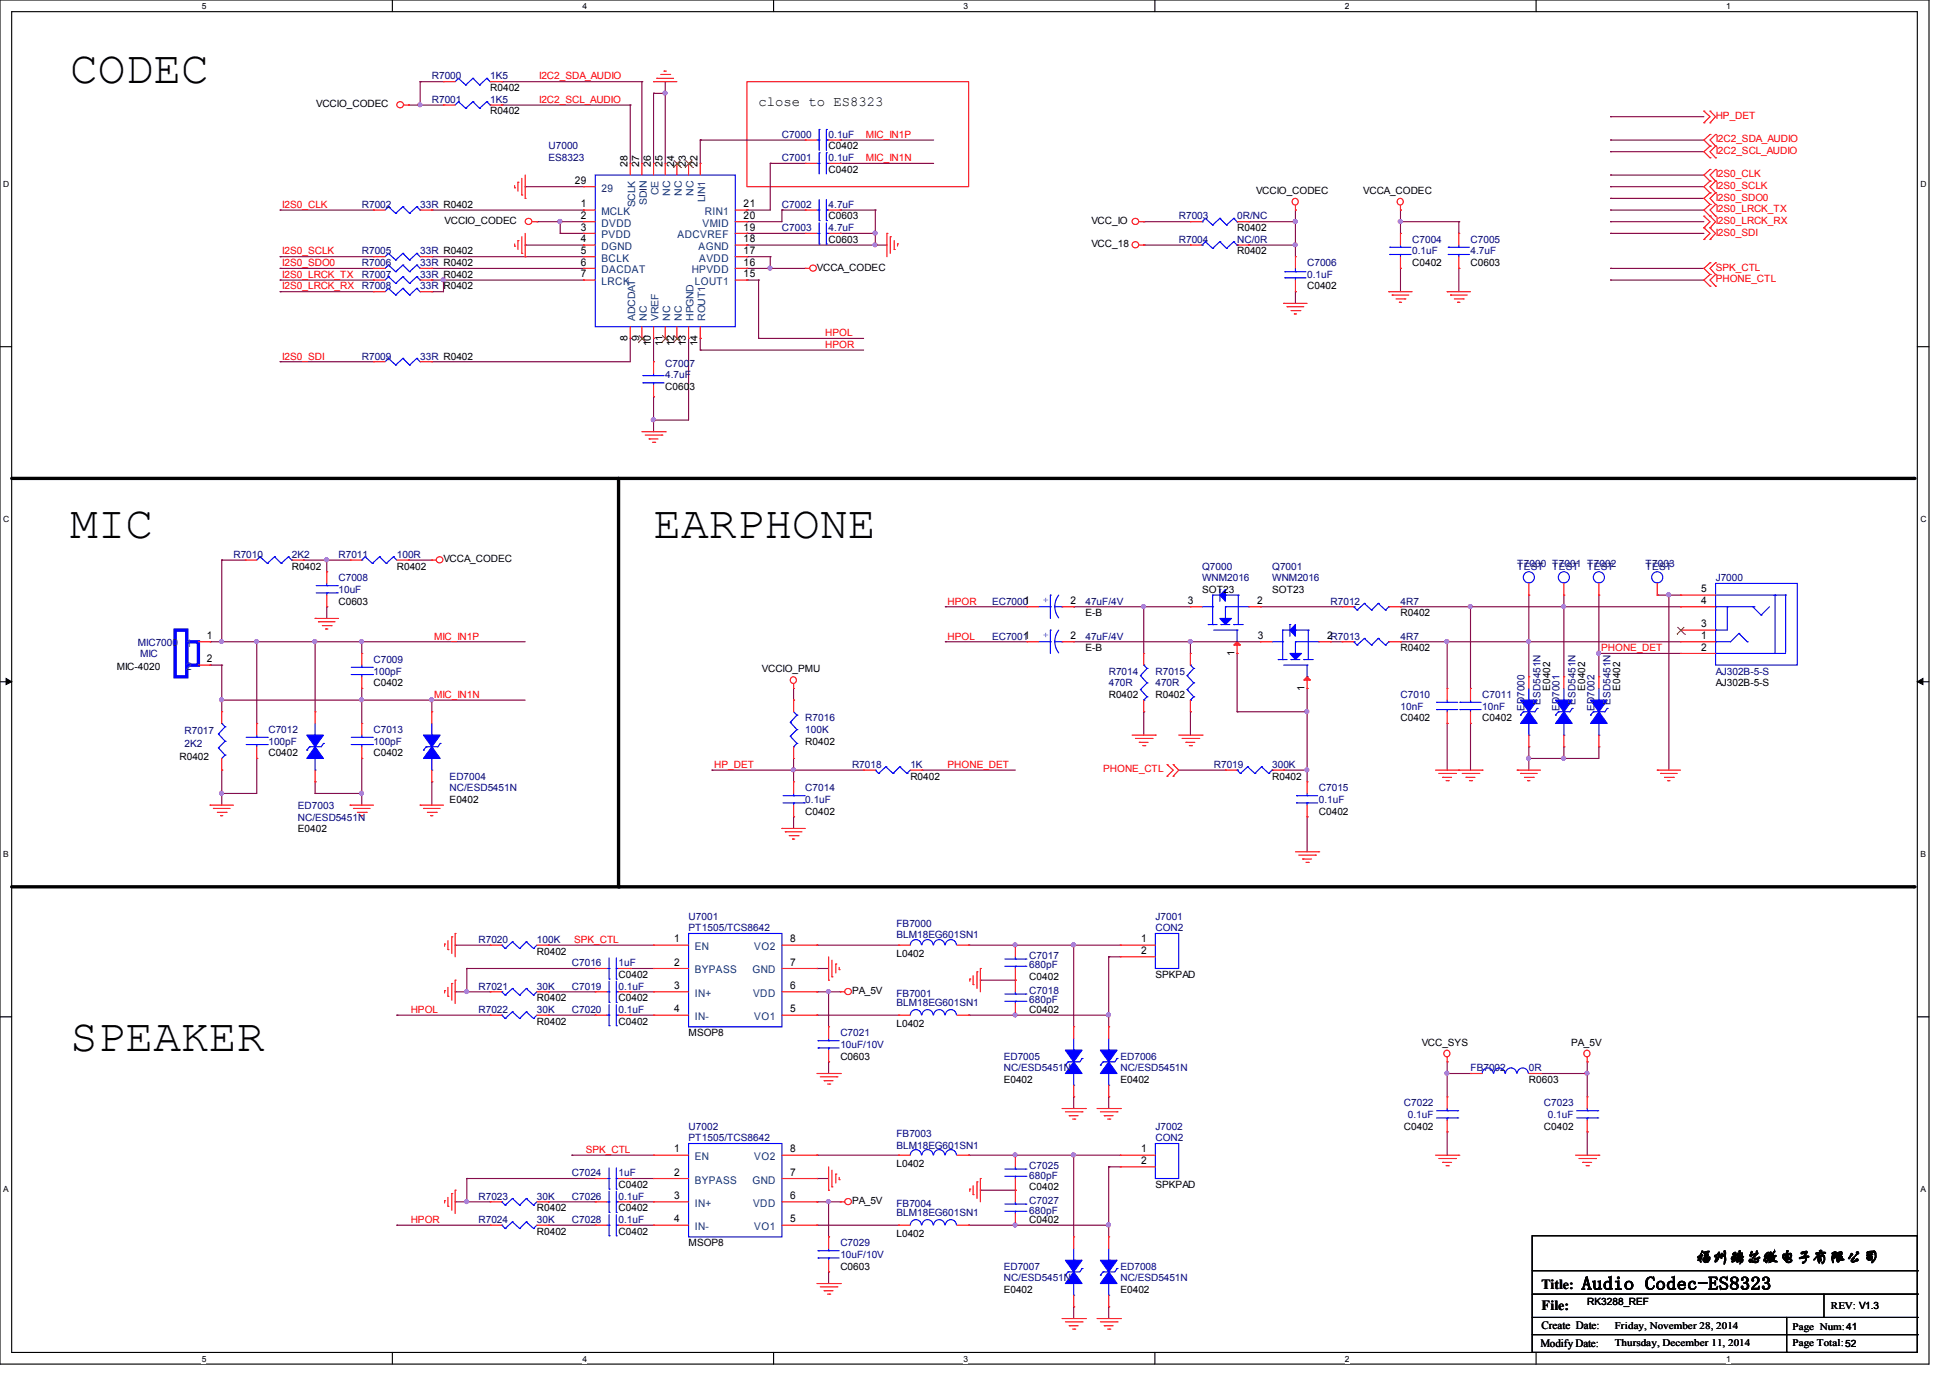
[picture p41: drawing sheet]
<svg xmlns="http://www.w3.org/2000/svg" width="297mm" height="210mm" viewBox="0 0 297 210" stroke-linecap="round" stroke-linejoin="round" font-family="sans-serif">
<defs><g id="words">
<g font-size="7">
<text x="10.7" y="12.6">CODEC</text>
<text x="10.7" y="82">MIC</text>
<text x="99.6" y="82">EARPHONE</text>
<text x="10.7" y="160.2">SPEAKER</text>
</g>
<text font-size="2.8" x="241" y="196.5">Audio Codec-ES8323</text>
<text font-size="2.5" x="258.3" y="192.3">福州瑞芯微电子有限公司</text>
<g font-size="2.1">
<text x="115.6" y="16.1">close to ES8323</text>
<text x="234.9" y="196.3">Title:</text>
<text x="234.9" y="199.6">File:</text>
</g>
<g font-size="1.7">
<text x="234.8" y="202.5">Create Date:</text>
<text x="234.7" y="205.2">Modify Date:</text>
</g>
<g font-size="1.6">
<text x="87.6" y="28">29</text>
<text x="88.5" y="31.6">1</text>
<text x="88.5" y="33.4">2</text>
<text x="88.5" y="35.1">3</text>
<text x="113.3" y="33.4">20</text>
<text x="113.3" y="31.6">21</text>
<text x="113.3" y="35.1">19</text>
<text x="88.5" y="36.9">4</text>
<text x="88.5" y="38.7">5</text>
<text x="88.5" y="40.5">6</text>
<text x="113.3" y="40.5">16</text>
<text x="113.3" y="38.7">17</text>
<text x="113.3" y="36.9">18</text>
<text x="88.5" y="42.2">7</text>
<text x="113.3" y="42.2">15</text>
<text x="163.1" y="92">2</text>
<text x="180.9" y="92">3</text>
<text x="191.5" y="92">2</text>
<text x="259.2" y="92">4</text>
<text x="259.2" y="95.6">3</text>
<text x="259.2" y="90.3">5</text>
<text x="31.5" y="97.4">1</text>
<text x="31.5" y="100.9">2</text>
<text x="163.1" y="97.4">2</text>
<text x="191.6" y="97.4">3</text>
<text x="202.2" y="97.4">2R7013</text>
<text x="259.2" y="99.1">2</text>
<text x="259.2" y="97.4">1</text>
<text x="102.7" y="143.6">1</text>
<text x="120.4" y="143.6">8</text>
<text x="173.8" y="143.6">1</text>
<text x="102.7" y="147.2">2</text>
<text x="120.4" y="147.2">7</text>
<text x="173.8" y="145.4">2</text>
<text x="102.7" y="150.7">3</text>
<text x="102.7" y="154.3">4</text>
<text x="120.4" y="154.3">5</text>
<text x="120.4" y="150.7">6</text>
<text x="102.7" y="175.6">1</text>
<text x="102.7" y="179.2">2</text>
<text x="120.4" y="179.2">7</text>
<text x="120.4" y="175.6">8</text>
<text x="173.8" y="175.6">1</text>
<text x="173.8" y="177.4">2</text>
<text x="102.7" y="182.7">3</text>
<text x="120.4" y="182.7">6</text>
<text x="102.7" y="186.3">4</text>
<text x="120.4" y="186.3">5</text>
</g>
<g font-size="1.6" fill="#004080">
<text x="91.6" y="29.2">29</text>
<text x="91.6" y="32.8">MCLK</text>
<text x="91.6" y="34.5">DVDD</text>
<text x="107" y="34.5">VMID</text>
<text x="107.4" y="32.8">RIN1</text>
<text x="91.6" y="36.3">PVDD</text>
<text x="91.6" y="38.1">DGND</text>
<text x="91.6" y="39.9">BCLK</text>
<text x="91.6" y="41.7">DACDAT</text>
<text x="103.2" y="36.3">ADCVREF</text>
<text x="105.4" y="41.7">HPVDD</text>
<text x="106.4" y="38.1">AGND</text>
<text x="106.5" y="39.9">AVDD</text>
<text x="91.6" y="43.4">LRCK</text>
<text x="105.8" y="43.4">LOUT1</text>
<text x="28.4" y="98.6">1</text>
<text x="28.4" y="102.1">2</text>
<text x="105.8" y="144.8">EN</text>
<text x="105.8" y="148.3">BYPASS</text>
<text x="114.6" y="148.3">GND</text>
<text x="114.9" y="144.8">VO2</text>
<text x="105.8" y="151.9">IN+</text>
<text x="105.8" y="155.4">IN-</text>
<text x="114.7" y="151.9">VDD</text>
<text x="114.9" y="155.4">VO1</text>
<text x="105.8" y="176.8">EN</text>
<text x="114.9" y="176.8">VO2</text>
<text x="105.8" y="180.3">BYPASS</text>
<text x="105.8" y="183.9">IN+</text>
<text x="114.6" y="180.3">GND</text>
<text x="114.7" y="183.9">VDD</text>
<text x="105.8" y="187.5">IN-</text>
<text x="114.9" y="187.5">VO1</text>
</g>
<g font-size="1.5">
<text x="48.2" y="16.3">VCCIO_CODEC</text>
<text x="74.7" y="13.9">R0402</text>
<text x="74.7" y="17.4">R0402</text>
<text x="126.2" y="22.8">C0402</text>
<text x="95.6" y="25.4" transform="rotate(-90 95.6 25.4)">28</text>
<text x="97.4" y="25.4" transform="rotate(-90 97.4 25.4)">27</text>
<text x="99.2" y="25.4" transform="rotate(-90 99.2 25.4)">26</text>
<text x="100.9" y="25.4" transform="rotate(-90 100.9 25.4)">25</text>
<text x="102.7" y="25.4" transform="rotate(-90 102.7 25.4)">24</text>
<text x="104.5" y="25.4" transform="rotate(-90 104.5 25.4)">23</text>
<text x="106.3" y="25.4" transform="rotate(-90 106.3 25.4)">22</text>
<text x="126.2" y="26.3">C0402</text>
<text x="191.4" y="29.5">VCCIO_CODEC</text>
<text x="207.7" y="29.5">VCCA_CODEC</text>
<text x="67.7" y="34.1">VCCIO_CODEC</text>
<text x="126.2" y="33.4">C0603</text>
<text x="166.3" y="34.1">VCC_IO</text>
<text x="188.5" y="35.2">R0402</text>
<text x="124.5" y="41.2">VCCA_CODEC</text>
<text x="126.2" y="37">C0603</text>
<text x="166.3" y="37.7">VCC_18</text>
<text x="188.5" y="38.8">R0402</text>
<text x="215.2" y="40.6">C0402</text>
<text x="224" y="40.6">C0603</text>
<text x="199.1" y="44.1">C0402</text>
<text x="95.6" y="51.9" transform="rotate(-90 95.6 51.9)">8</text>
<text x="97.4" y="51.9" transform="rotate(-90 97.4 51.9)">9</text>
<text x="99.2" y="52.7" transform="rotate(-90 99.2 52.7)">10</text>
<text x="100.9" y="52.7" transform="rotate(-90 100.9 52.7)">11</text>
<text x="102.7" y="52.7" transform="rotate(-90 102.7 52.7)">12</text>
<text x="104.5" y="52.7" transform="rotate(-90 104.5 52.7)">13</text>
<text x="106.3" y="52.7" transform="rotate(-90 106.3 52.7)">14</text>
<text x="101.4" y="59.4">C0603</text>
<text x="44.5" y="86.8">R0402</text>
<text x="60.5" y="86.8">R0402</text>
<text x="67.6" y="85.7">VCCA_CODEC</text>
<text x="51.6" y="92.1">C0603</text>
<text x="165.4" y="93.9">E-B</text>
<text x="183.1" y="90.3">SOT23</text>
<text x="193.8" y="90.3">SOT23</text>
<text x="213.4" y="93.9">R0402</text>
<text x="165.4" y="99.2">E-B</text>
<text x="188.1" y="99.9" transform="rotate(-90 188.1 99.9)">1</text>
<text x="213.4" y="99.2">R0402</text>
<text x="17.8" y="102.1">MIC-4020</text>
<text x="56.9" y="104.6">C0402</text>
<text x="116.1" y="102.4">VCCIO_PMU</text>
<text x="168.9" y="106.3">R0402</text>
<text x="176" y="106.3">R0402</text>
<text x="198.7" y="105.2" transform="rotate(-90 198.7 105.2)">1</text>
<text x="236.1" y="105.2" transform="rotate(-90 236.1 105.2)">E0402</text>
<text x="241.5" y="105.2" transform="rotate(-90 241.5 105.2)">E0402</text>
<text x="246.8" y="105.2" transform="rotate(-90 246.8 105.2)">E0402</text>
<text x="261.4" y="104.6">AJ302B-5-S</text>
<text x="122.7" y="113.5">R0402</text>
<text x="213.4" y="109.9">C0402</text>
<text x="225.8" y="109.9">C0402</text>
<text x="27.3" y="115.7">R0402</text>
<text x="40.9" y="115.2">C0402</text>
<text x="56.9" y="115.2">C0402</text>
<text x="138.7" y="118.8">R0402</text>
<text x="193.8" y="118.8">R0402</text>
<text x="68.5" y="122.3">E0402</text>
<text x="122.7" y="124.1">C0402</text>
<text x="200.9" y="124.1">C0402</text>
<text x="45.4" y="126.8">E0402</text>
<text x="81.8" y="145.5">R0402</text>
<text x="94.2" y="149">C0402</text>
<text x="136.6" y="145.8">L0402</text>
<text x="156.8" y="149.4">C0402</text>
<text x="176" y="149">SPKPAD</text>
<text x="81.8" y="152.6">R0402</text>
<text x="94.2" y="152.6">C0402</text>
<text x="129.8" y="151.5">PA_5V</text>
<text x="156.8" y="154.3">C0402</text>
<text x="81.8" y="156.1">R0402</text>
<text x="94.2" y="156.1">C0402</text>
<text x="104.9" y="157.9">MSOP8</text>
<text x="128" y="161.5">C0603</text>
<text x="136.6" y="156.5">L0402</text>
<text x="216.6" y="159.3">VCC_SYS</text>
<text x="239.4" y="159.3">PA_5V</text>
<text x="152.9" y="165">E0402</text>
<text x="170.7" y="165">E0402</text>
<text x="232.9" y="165">R0603</text>
<text x="213.9" y="172.1">C0402</text>
<text x="235.2" y="172.1">C0402</text>
<text x="136.6" y="177.8">L0402</text>
<text x="81.8" y="184.6">R0402</text>
<text x="94.2" y="184.6">C0402</text>
<text x="94.2" y="181">C0402</text>
<text x="129.8" y="183.5">PA_5V</text>
<text x="156.8" y="181.4">C0402</text>
<text x="176" y="181">SPKPAD</text>
<text x="81.8" y="188.1">R0402</text>
<text x="94.2" y="188.1">C0402</text>
<text x="104.9" y="189.9">MSOP8</text>
<text x="136.6" y="188.5">L0402</text>
<text x="156.8" y="186.3">C0402</text>
<text x="128" y="193.5">C0603</text>
<text x="152.9" y="197">E0402</text>
<text x="170.7" y="197">E0402</text>
<text x="241.8" y="198.8">RK3288_REF</text>
<text x="246" y="202.4">Friday, November 28, 2014</text>
<text x="273.1" y="202.6">Page Num:41</text>
<text x="278.9" y="199.4">REV: V1.3</text>
<text x="246" y="205.1">Thursday, December 11, 2014</text>
<text x="273.1" y="205.1">Page Total:52</text>
</g>
<g font-size="1.5" fill="#000080">
<text x="65.8" y="12.1">R7000</text>
<text x="65.8" y="15.7">R7001</text>
<text x="74.7" y="12.1">1K5</text>
<text x="74.7" y="15.7">1K5</text>
<text x="83.6" y="22.8">U7000</text>
<text x="119.1" y="21">C7000</text>
<text x="126.2" y="21">0.1uF</text>
<text x="83.6" y="24.6">ES8323</text>
<text x="119.1" y="24.6">C7001</text>
<text x="126.2" y="24.6">0.1uF</text>
<text x="55.1" y="31.7">R7002</text>
<text x="64" y="31.7">33R R0402</text>
<text x="119.1" y="31.7">C7002</text>
<text x="119.1" y="35.2">C7003</text>
<text x="126.2" y="31.7">4.7uF</text>
<text x="126.2" y="35.2">4.7uF</text>
<text x="179.6" y="33.4">R7003</text>
<text x="188.5" y="33.4">0R/NC</text>
<text x="55.1" y="38.8">R7005</text>
<text x="55.1" y="40.6">R7006</text>
<text x="64" y="38.8">33R R0402</text>
<text x="64" y="40.6">33R R0402</text>
<text x="179.6" y="37">R7004</text>
<text x="188.5" y="37">NC/0R</text>
<text x="199.1" y="40.6">C7006</text>
<text x="215.2" y="37">C7004</text>
<text x="215.2" y="38.8">0.1uF</text>
<text x="224" y="37">C7005</text>
<text x="224" y="38.8">4.7uF</text>
<text x="55.1" y="42.3">R7007</text>
<text x="55.1" y="44.1">R7008</text>
<text x="64" y="42.3">33R R0402</text>
<text x="64" y="44.1">33R R0402</text>
<text x="199.1" y="42.3">0.1uF</text>
<text x="55.1" y="54.8">R7009</text>
<text x="64" y="54.8">33R R0402</text>
<text x="101.4" y="55.9">C7007</text>
<text x="101.4" y="57.7">4.7uF</text>
<text x="35.6" y="85">R7010</text>
<text x="44.5" y="85">2K2</text>
<text x="51.6" y="88.6">C7008</text>
<text x="51.6" y="85">R7011</text>
<text x="60.5" y="85">100R</text>
<text x="183.1" y="86.8">Q7000</text>
<text x="183.1" y="88.6">WNM2016</text>
<text x="193.8" y="86.8">Q7001</text>
<text x="193.8" y="88.6">WNM2016</text>
<text x="231.2" y="86.4">T7000 T7001 T7002</text>
<text x="231.2" y="86.8">TEST</text>
<text x="236.5" y="86.8">TEST</text>
<text x="241.8" y="86.8">TEST</text>
<text x="250.7" y="86.4">T7003</text>
<text x="250.7" y="86.8">TEST</text>
<text x="261.4" y="88.6">J7000</text>
<text x="51.6" y="90.3">10uF</text>
<text x="151.1" y="92.1">EC70001</text>
<text x="165.4" y="92.1">47uF/4V</text>
<text x="202.7" y="92.1">R7012</text>
<text x="213.4" y="92.1">4R7</text>
<text x="21" y="98.4">MIC7000</text>
<text x="21.3" y="100.2">MIC</text>
<text x="56.9" y="101">C7009</text>
<text x="151.1" y="97.5">EC70011</text>
<text x="165.4" y="97.5">47uF/4V</text>
<text x="213.4" y="97.5">4R7</text>
<text x="56.9" y="102.8">100pF</text>
<text x="168.9" y="102.8">R7014</text>
<text x="168.9" y="104.6">470R</text>
<text x="176" y="102.8">R7015</text>
<text x="176" y="104.6">470R</text>
<text x="213.4" y="106.3">C7010</text>
<text x="225.8" y="106.3">C7011</text>
<text x="234.7" y="107.4" transform="rotate(-90 234.7 107.4)">ESD5451N</text>
<text x="240" y="107.4" transform="rotate(-90 240 107.4)">ESD5451N</text>
<text x="245.4" y="107.4" transform="rotate(-90 245.4 107.4)">ESD5451N</text>
<text x="261.4" y="102.8">AJ302B-5-S</text>
<text x="28.1" y="111.8">R7017</text>
<text x="28.1" y="113.8">2K2</text>
<text x="40.9" y="111.7">C7012</text>
<text x="40.9" y="113.5">100pF</text>
<text x="56.9" y="111.7">C7013</text>
<text x="56.9" y="113.5">100pF</text>
<text x="122.7" y="109.9">R7016</text>
<text x="122.7" y="111.7">100K</text>
<text x="213.4" y="108.1">10nF</text>
<text x="225.8" y="108.1">10nF</text>
<text x="232.3" y="108.3" transform="rotate(-90 232.3 108.3)">ED7000</text>
<text x="237.6" y="108.3" transform="rotate(-90 237.6 108.3)">ED7001</text>
<text x="242.9" y="108.3" transform="rotate(-90 242.9 108.3)">ED7002</text>
<text x="68.5" y="118.8">ED7004</text>
<text x="129.8" y="117">R7018</text>
<text x="138.7" y="117">1K</text>
<text x="184.9" y="117">R7019</text>
<text x="193.8" y="117">300K</text>
<text x="45.4" y="123.3">ED7003</text>
<text x="45.4" y="125.1">NC/ESD5451N</text>
<text x="68.5" y="120.6">NC/ESD5451N</text>
<text x="122.7" y="120.6">C7014</text>
<text x="122.7" y="122.3">0.1uF</text>
<text x="200.9" y="120.6">C7015</text>
<text x="200.9" y="122.3">0.1uF</text>
<text x="72.9" y="143.7">R7020</text>
<text x="81.8" y="143.7">100K</text>
<text x="104.9" y="140.1">U7001</text>
<text x="104.9" y="141.9">PT1505/TCS8642</text>
<text x="136.6" y="141.2">FB7000</text>
<text x="136.6" y="143">BLM18EG601SN1</text>
<text x="176" y="140.1">J7001</text>
<text x="176" y="141.9">CON2</text>
<text x="87.1" y="147.2">C7016</text>
<text x="94.2" y="147.2">1uF</text>
<text x="156.8" y="146.1">C7017</text>
<text x="156.8" y="147.6">680pF</text>
<text x="72.9" y="154.3">R7022</text>
<text x="72.9" y="150.8">R7021</text>
<text x="81.8" y="154.3">30K</text>
<text x="81.8" y="150.8">30K</text>
<text x="87.1" y="154.3">C7020</text>
<text x="87.1" y="150.8">C7019</text>
<text x="94.2" y="154.3">0.1uF</text>
<text x="94.2" y="150.8">0.1uF</text>
<text x="136.6" y="151.9">FB7001</text>
<text x="136.6" y="153.2">BLM18EG601SN1</text>
<text x="156.8" y="151.5">C7018</text>
<text x="156.8" y="152.9">680pF</text>
<text x="128" y="157.9">C7021</text>
<text x="128" y="159.7">10uF/10V</text>
<text x="152.9" y="161.5">ED7005</text>
<text x="170.7" y="161.5">ED7006</text>
<text x="152.9" y="163.2">NC/ESD5451N</text>
<text x="170.7" y="163.2">NC/ESD5451N</text>
<text x="224" y="163.2">FB7002</text>
<text x="232.9" y="163.2">0R</text>
<text x="104.9" y="172.1">U7002</text>
<text x="104.9" y="173.9">PT1505/TCS8642</text>
<text x="136.6" y="173.2">FB7003</text>
<text x="176" y="172.1">J7002</text>
<text x="176" y="173.9">CON2</text>
<text x="213.9" y="168.6">C7022</text>
<text x="214.5" y="170.3">0.1uF</text>
<text x="235.2" y="168.6">C7023</text>
<text x="235.8" y="170.3">0.1uF</text>
<text x="87.1" y="179.2">C7024</text>
<text x="94.2" y="179.2">1uF</text>
<text x="136.6" y="175">BLM18EG601SN1</text>
<text x="156.8" y="178.1">C7025</text>
<text x="156.8" y="179.6">680pF</text>
<text x="72.9" y="182.8">R7023</text>
<text x="81.8" y="182.8">30K</text>
<text x="87.1" y="182.8">C7026</text>
<text x="94.2" y="182.8">0.1uF</text>
<text x="136.6" y="183.9">FB7004</text>
<text x="136.6" y="185.3">BLM18EG601SN1</text>
<text x="156.8" y="183.5">C7027</text>
<text x="156.8" y="184.9">680pF</text>
<text x="72.9" y="186.4">R7024</text>
<text x="81.8" y="186.4">30K</text>
<text x="87.1" y="186.4">C7028</text>
<text x="94.2" y="186.4">0.1uF</text>
<text x="128" y="189.9">C7029</text>
<text x="128" y="191.7">10uF/10V</text>
<text x="152.9" y="193.5">ED7007</text>
<text x="152.9" y="195.2">NC/ESD5451N</text>
<text x="170.7" y="193.5">ED7008</text>
<text x="170.7" y="195.2">NC/ESD5451N</text>
</g>
<g font-size="1.5" fill="#f00">
<text x="82.1" y="12.1">I2C2_SDA_AUDIO</text>
<text x="82.1" y="15.7">I2C2_SCL_AUDIO</text>
<text x="131.9" y="21">MIC_IN1P</text>
<text x="261.4" y="21.7">I2C2_SDA_AUDIO</text>
<text x="261.4" y="23.5">I2C2_SCL_AUDIO</text>
<text x="261.4" y="18.1">HP_DET</text>
<text x="131.9" y="24.6">MIC_IN1N</text>
<text x="261.4" y="27">I2S0_CLK</text>
<text x="261.4" y="28.8">I2S0_SCLK</text>
<text x="43" y="31.7">I2S0_CLK</text>
<text x="261.4" y="30.6">I2S0_SDO0</text>
<text x="261.4" y="32.3">I2S0_LRCK_TX</text>
<text x="261.4" y="34.1">I2S0_LRCK_RX</text>
<text x="261.4" y="35.9">I2S0_SDI</text>
<text x="43" y="38.8">I2S0_SCLK</text>
<text x="43" y="40.6">I2S0_SDO0</text>
<text x="261.4" y="41.2">SPK_CTL</text>
<text x="43" y="42.3">I2S0_LRCK_TX</text>
<text x="43" y="44.1">I2S0_LRCK_RX</text>
<text x="261.4" y="43">PHONE_CTL</text>
<text x="125.7" y="53">HPOR</text>
<text x="125.7" y="51.2">HPOL</text>
<text x="43" y="54.8">I2S0_SDI</text>
<text x="144.4" y="92.1">HPOR</text>
<text x="66.1" y="97.5">MIC_IN1P</text>
<text x="144.4" y="97.5">HPOL</text>
<text x="243.9" y="99.2">PHONE_DET</text>
<text x="66.1" y="106.3">MIC_IN1N</text>
<text x="108.8" y="117">HP_DET</text>
<text x="144.4" y="117">PHONE_DET</text>
<text x="168.1" y="117.7">PHONE_CTL</text>
<text x="87.5" y="143.7">SPK_CTL</text>
<text x="62.6" y="154.3">HPOL</text>
<text x="89.2" y="175.7">SPK_CTL</text>
<text x="62.6" y="186.4">HPOR</text>
</g>
<g font-size="1.5" fill="#004080">
<text x="100.3" y="29.7" transform="rotate(-90 100.3 29.7)">CE</text>
<text x="102.1" y="29.8" transform="rotate(-90 102.1 29.8)">NC</text>
<text x="103.9" y="29.8" transform="rotate(-90 103.9 29.8)">NC</text>
<text x="105.7" y="29.8" transform="rotate(-90 105.7 29.8)">NC</text>
<text x="96.8" y="31.6" transform="rotate(-90 96.8 31.6)">SCLK</text>
<text x="98.6" y="31.2" transform="rotate(-90 98.6 31.2)">SDIN</text>
<text x="107.4" y="30.8" transform="rotate(-90 107.4 30.8)">LIN1</text>
<text x="96.8" y="48.9" transform="rotate(-90 96.8 48.9)">ADCDAT</text>
<text x="98.6" y="48.9" transform="rotate(-90 98.6 48.9)">NC</text>
<text x="100.3" y="48.9" transform="rotate(-90 100.3 48.9)">VREF</text>
<text x="102.1" y="48.9" transform="rotate(-90 102.1 48.9)">NC</text>
<text x="103.9" y="48.9" transform="rotate(-90 103.9 48.9)">NC</text>
<text x="105.7" y="48.9" transform="rotate(-90 105.7 48.9)">HPGND</text>
<text x="107.4" y="48.9" transform="rotate(-90 107.4 48.9)">ROUT1</text>
</g>
<g font-size="1.4" fill="#00f">
<text x="159.8" y="91.9" transform="rotate(-90 159.8 91.9)">+</text>
<text x="159.8" y="97.3" transform="rotate(-90 159.8 97.3)">+</text>
</g>
<g font-size="1.3">
<text x="30.7" y="1.4">5</text>
<text x="88.7" y="1.4">4</text>
<text x="146.8" y="1.4">3</text>
<text x="204.9" y="1.4">2</text>
<text x="263" y="1.4">1</text>
<text x=".5" y="28.4">D</text>
<text x="292.6" y="28.4">D</text>
<text x=".5" y="79.5">C</text>
<text x="292.6" y="79.5">C</text>
<text x=".5" y="130.6">B</text>
<text x="292.6" y="130.6">B</text>
<text x=".5" y="181.6">A</text>
<text x="292.6" y="181.6">A</text>
<text x="30.7" y="207.5">5</text>
<text x="88.7" y="207.5">4</text>
<text x="146.8" y="207.5">3</text>
<text x="204.9" y="207.5">2</text>
<text x="263" y="207.5">1</text>
</g>
</g></defs>
<path d="M0 0h293.9v207.9h-293.9zM1.8 1.8h290.3v204.3h-290.3z" fill="none" stroke="#000" stroke-width=".17"/>
<g fill="#fff">
<path d="M30.7 .3h.7v1.4h-.7z"/>
<path d="M30.7 206.3h.7v1.5h-.7z"/>
</g>
<path d="M59.8 0v1.8M59.8 206.1v1.8" fill="none" stroke="#000" stroke-width=".17"/>
<g fill="#fff">
<path d="M88.7 .3h.7v1.4h-.7z"/>
<path d="M88.7 206.3h.7v1.5h-.7z"/>
</g>
<path d="M117.9 0v1.8M117.9 206.1v1.8" fill="none" stroke="#000" stroke-width=".17"/>
<g fill="#fff">
<path d="M146.8 .3h.7v1.4h-.7z"/>
<path d="M146.8 206.3h.7v1.5h-.7z"/>
</g>
<path d="M175.9 0v1.8M175.9 206.1v1.8" fill="none" stroke="#000" stroke-width=".17"/>
<g fill="#fff">
<path d="M204.9 .3h.7v1.4h-.7z"/>
<path d="M204.9 206.3h.7v1.5h-.7z"/>
</g>
<path d="M234 0v1.8M234 206.1v1.8" fill="none" stroke="#000" stroke-width=".17"/>
<g fill="#fff">
<path d="M263 .3h.7v1.4h-.7z"/>
<path d="M263 206.3h.7v1.5h-.7z"/>
<path d="M.5 27.3h.9v1.4h-.9z"/>
<path d="M292.6 27.3h.9v1.4h-.9z"/>
<path d="M.5 78.3h.9v1.5h-.9z"/>
<path d="M292.6 78.3h.9v1.5h-.9z"/>
</g>
<path d="M0 52.8h1.8M292.1 52.8h1.8" fill="none" stroke="#000" stroke-width=".17"/>
<g fill="#fff">
<path d="M.5 129.4h.9v1.4h-.9z"/>
<path d="M292.6 129.4h.9v1.4h-.9z"/>
</g>
<path d="M0 103.9h1.8M292.1 103.9h1.8" fill="none" stroke="#000" stroke-width=".17"/>
<path d="M.9 103.4l.9 .5-.9 .4zM292.1 103.9l.8-.5v.9z" fill="#000" stroke="#000" stroke-width=".15"/>
<g fill="#fff">
<path d="M.5 180.4h.8v1.5h-.8z"/>
<path d="M292.6 180.4h.8v1.5h-.8z"/>
</g>
<g fill="none" stroke="#000" stroke-width=".17">
<path d="M0 154.9h1.8M292.1 154.9h1.8M233.4 188.3h58.7v17.8h-58.7zM233.4 193.6h58.7M233.4 197.2h58.7M277.9 197.2v3.5M292.1 193.6h.1M292.1 197.2h.1M233.4 200.7h58.7M233.4 203.4h58.7M272.2 206.1h.1M272.2 200.7v5.4"/>
<path d="M277.9 200.7h.1M292.1 200.7h.1M292.1 203.4h.1"/>
</g>
<path d="M1.8 72.9h289.8M94.2 72.9v62.2M1.8 135.1h289.8" fill="none" stroke="#000" stroke-width=".51"/>
<g fill="#000">
<circle cx="291.6" cy="72.9" r=".25"/>
<circle cx="94.2" cy="135.1" r=".25"/>
<circle cx="291.6" cy="135.1" r=".25"/>
</g>
<g fill="none" stroke="#f00" stroke-width=".17">
<path d="M61.6 16h.6M62.2 16h.1M67.6 12.4h.1M67.6 12.4h1.7M74.7 12.4h1.8M76.5 12.4h.1M99.6 12.4h.1M99.6 12.4h3.5M100.1 11.9h.1M100.1 11.9h2.5M100.7 11.3h1.3M101.2 10.8h.1"/>
<path d="M101.2 10.8h.3M102 11.3h.1M113.8 12.4h33.8v16h-33.8zM259.6 18.7h.1M259.6 16.9h.1M259.6 16.9l.9 .9-.9 .9M260.5 18.7h.1M260.5 16.9h.1M260.5 16.9l.9 .9-.9 .9M56.9 39.1h.1M56.9 32h.1M56.9 39.1h1.8"/>
<path d="M56.9 32h1.8M64 39.1h1.8M64 32h1.8M65.8 39.1h.1M65.8 32h.1M78.4 37.5h.1M78.4 28.6h.1M78.4 28.3v.3M78.4 37.2v.3M78.9 36.7h.1M78.9 27.8h.1M78.9 27.8v1.3"/>
<path d="M78.9 36.7v1.3M79.5 38.6h.1M79.5 29.7h.1M79.5 27.2v2.5M79.5 36.1v2.5M80 39.1h.1M80 30.2h.1M80 26.7v3.5M80 35.6v3.5M81.1 33.8h.7M81.8 33.8h.1M88.9 32h.1"/>
<path d="M88.9 33.8h.1M88.9 35.6h.1M88.9 37.3h.1M88.9 39.1h.1M88.9 28.4h.1M88.9 33.8h1.8M88.9 37.3h1.8M88.9 39.1h1.8M88.9 32h1.8M88.9 35.6h1.8M88.9 28.4h1.8M96 24.9h.1"/>
<path d="M96 24.9v1.8M97.8 24.9h.1M97.8 24.9v1.8M99.6 24.9h.1M99.6 24.9v1.8M101.3 24.9h.1M101.3 24.9v1.8M103.1 24.9h.1M103.1 24.9v1.8M104.9 24.9h.1M104.9 24.9v1.8M106.7 24.9h.1"/>
<path d="M106.7 24.9v1.8M112 33.8h1.8M112 37.3h1.8M112 39.1h1.8M112 32h1.8M112 35.6h1.8M113.8 39.1h.1M113.8 37.3h.1M113.8 35.6h.1M113.8 33.8h.1M113.8 32h.1M122.7 24.9h.1"/>
<path d="M122.7 21.3h.1M122.7 32h.1M122.7 24.9h1.8M122.7 21.3h1.8M122.7 32h1.8M126.2 24.9h1.8M126.2 21.3h1.8M126.2 32h1.8M128 24.9h.1M128 21.3h.1M128 32h.1M135.1 35.6h.1"/>
<path d="M135.1 35.6v3.5M135.6 36.1h.1M135.6 36.1v2.5M136.2 38h.1M136.2 36.7v1.3M136.7 37.2h.1M136.7 37.2v.3M173.6 33.8h.6M173.6 37.3h.6M174.2 37.3h.1M174.2 33.8h.1M181.4 33.8h.1"/>
<path d="M181.4 37.3h.1M181.4 33.8h1.7M181.4 37.3h1.7M188.5 33.8h1.7M188.5 37.3h1.7M190.2 33.8h.1M190.2 37.3h.1M197.4 32h.1M197.4 39.1h.1M197.4 31.3v.7M197.4 39.1v1.8M213.4 32h.1"/>
<path d="M213.4 35.6h.1M213.4 31.3v.7M213.4 35.6v1.7M213.4 39.1v1.8M222.2 35.6h.1M222.2 35.6v1.7M222.2 39.1v1.8M259.6 34.7h.1M259.6 32.9h.1M259.6 36.5h.1M259.6 32.9l.9 .9-.9 .9M259.6 34.7l.9 .9-.9 .9"/>
<path d="M260.5 20.5h.1M260.5 22.3h.1M260.5 24h.1M260.5 25.8h.1M260.5 27.6h.1M260.5 29.4h.1M260.5 31.2h.1M260.5 32.9h.1M260.5 34.7h.1M260.5 36.5h.1M260.5 20.5l-.9 .8 .9 1M260.5 22.3l-.9 .8 .9 .9"/>
<path d="M260.5 25.8l-.9 .9 .9 .9M260.5 27.6l-.9 .8 .9 1M260.5 29.4l-.9 .8 .9 1M260.5 31.2l-.9 .8 1.8 1.8-.9 .9M260.5 34.7l.9 .9-.9 .9M261.4 22.3h.1M261.4 20.5h.1M261.4 24h.1M261.4 27.6h.1M261.4 25.8h.1M261.4 29.4h.1M261.4 31.2h.1"/>
<path d="M261.4 32.9h.1M261.4 20.5l-.9 .8 .9 1M261.4 22.3l-.9 .8 .9 .9M261.4 25.8l-.9 .9 .9 .9M261.4 27.6l-.9 .8 .9 1M261.4 29.4l-.9 .8 .9 1M261.4 31.2l-.9 .8 .9 .9M56.9 55.1h.1M56.9 42.7h.1M56.9 40.9h.1M56.9 44.4h.1M56.9 40.9h1.8"/>
<path d="M56.9 44.4h1.8M56.9 55.1h1.8M56.9 42.7h1.8M64 40.9h1.8M64 44.4h1.8M64 55.1h1.8M64 42.7h1.8M65.8 55.1h.1M65.8 42.7h.1M65.8 40.9h.1M65.8 44.4h.1M88.9 40.9h.1"/>
<path d="M88.9 42.7h.1M88.9 40.9h1.8M88.9 42.7h1.8M96 51.6h.1M96 49.8v1.8M97.8 51.6h.1M97.8 49.8v1.8M99.6 51.6h.1M99.6 49.8v1.8M101.3 51.6h.1M101.3 49.8v1.8M103.1 51.6h.1"/>
<path d="M103.1 49.8v1.8M104.9 51.6h.1M104.9 49.8v1.8M106.7 51.6h.1M106.7 49.8v1.8M112 40.9h1.8M112 42.7h1.8M113.8 42.7h.1M113.8 40.9h.1M122.7 40.9h.1M122.7 40.9h.7M195.6 46.2h.1"/>
<path d="M195.6 46.2h3.5M196.1 46.7h.1M196.1 46.7h2.5M196.7 47.3h1.3M197.2 47.8h.1M197.2 47.8h.3M197.4 44.4h.1M197.4 42.7v1.7M198 47.3h.1M211.6 44.4h.1M211.6 44.4h3.5M212.1 45h.1"/>
<path d="M212.1 45h2.5M212.7 45.6h1.3M213.2 46.1h.1M213.2 46.1h.3M213.4 40.9h.1M214 45.6h.1M220.5 44.4h.1M220.5 44.4h3.5M221 45h.1M221 45h2.5M221.6 45.6h1.3M222.1 46.1h.1"/>
<path d="M222.1 46.1h.3M222.2 40.9h.1M222.9 45.6h.1M260.5 40h.1M260.5 41.8h.1M260.5 43.6h.1M260.5 40l-.9 .9 .9 .9M260.5 41.8l-.9 .9 .9 .9M261.4 41.8h.1M261.4 40h.1M261.4 43.6h.1M261.4 40l-.9 .9 .9 .9"/>
<path d="M261.4 41.8l-.9 .9 .9 .9M97.8 65.8h3.5M98.3 66.3h2.5M98.9 66.9h.1M98.9 66.9h1.3M99.4 67.4h.3M99.7 67.4h.1M100.8 66.3h.1M101.3 65.8h.1M37.3 85.3h.1M37.3 85.3h1.8M44.4 85.3h1.8"/>
<path d="M46.2 85.3h.1M48 94.2h.1M48 94.2h3.6M48.5 94.7h.1M48.5 94.7h2.6M49.1 95.3h1.4M49.6 95.8h.1M49.6 95.8h.4M49.8 92.5h.1M49.8 87.1h.1M49.8 87.1v1.8M49.8 90.7v1.8"/>
<path d="M50.5 95.3h.1M53.3 85.3h.1M53.3 85.3h1.8M55.1 99.6h.1M55.1 99.6v1.7M60.5 85.3h1.7M62.2 85.3h.1M65.8 85.3h.1M65.8 85.3h.7M156.5 97.8h.1M156.5 97.8h1.7M161.8 97.8h1.8"/>
<path d="M163.6 97.8h.1M174.2 99.6h.1M174.2 99.6v1.7M181.4 92.5h.1M181.4 92.5h1.7M188.5 99.6h.1M188.5 97.8v1.8M190.2 92.5h1.8M192 92.5h.1M192 97.8h.1M192 97.8h1.8M200.9 97.8h1.8"/>
<path d="M202.7 97.8h.1M204.5 92.5h.1M204.5 97.8h.1M204.5 92.5h1.7M204.5 97.8h1.7M211.6 92.5h1.8M211.6 97.8h1.8M213.4 92.5h.1M213.4 97.8h.1M232.9 90.7h.1M232.9 88.9v1.8M243.6 90.7h.1"/>
<path d="M243.6 88.9v1.8M33.8 117.3h.1M33.8 108.5h.1M33.8 108.5v1.7M33.8 115.6v1.7M39.1 115.6h.1M39.1 110.2h.1M39.1 110.2v1.8M39.1 113.8v1.8M48 108.5h.1M48 119.1h.1M48 108.5v1.7"/>
<path d="M48 117.3v1.8M55.1 115.6h.1M55.1 110.2h.1M55.1 104.9h.1M55.1 103.1v1.8M55.1 110.2v1.8M55.1 113.8v1.8M65.8 108.5h.1M65.8 119.1h.1M65.8 108.5v1.7M65.8 117.3v1.8M120.9 104.9h.1"/>
<path d="M120.9 104.2v.7M131.6 117.3h.1M131.6 117.3h1.7M138.7 117.3h1.8M140.5 117.3h.1M172.5 112h3.5M173 112.5h2.5M173.6 113.1h.1M173.6 113.1h1.3M174.1 113.6h.3M174.2 108.5h.1M174.2 106.7v1.8"/>
<path d="M174.4 113.6h.1M175.5 112.5h.1M176 112h.1M177.8 116.5h.1M177.8 118.3h.1M177.8 116.5l.9 .8-.9 1M178.7 118.3h.1M178.7 116.5h.1M178.7 116.5l.9 .8-.9 1M179.6 112h3.5M180.1 112.5h2.5M180.7 113.1h.1"/>
<path d="M180.7 113.1h1.3M181.2 113.6h.3M181.5 113.6h.1M182.6 112.5h.1M183.1 112h.1M199.1 119.1h.1M199.1 104.9h.1M199.1 103.1v1.8M199.1 119.1v1.8M218.7 117.3h7.1M219.2 117.9h2.5M219.8 118.4h.1"/>
<path d="M219.8 118.4h1.3M220.3 119h.3M220.5 110.2h.1M220.5 104.9h.1M220.5 104.9v1.8M220.5 108.5v1.7M220.6 119h.1M221.7 117.9h.1M222.2 117.3h.1M222.8 117.9h2.5M223.4 118.4h.1M223.4 118.4h1.3"/>
<path d="M223.9 119h.3M224 110.2h.1M224 104.9h.1M224 104.9v1.8M224 108.5v1.7M224.2 119h.1M225.3 117.9h.1M225.8 117.3h.1M231.1 117.3h.1M231.1 117.3h3.6M231.6 117.9h.1M231.6 117.9h2.6"/>
<path d="M232.2 118.4h1.4M232.7 119h.1M232.7 119h.4M232.9 103.1h.1M232.9 113.8h.1M232.9 103.1v1.8M232.9 112v1.8M233.6 118.4h.1M238.3 103.1h.1M238.3 113.8h.1M238.3 103.1v1.8M238.3 112v1.8"/>
<path d="M243.6 103.1h.1M243.6 113.8h.1M243.6 103.1v1.8M243.6 112v1.8M252.5 117.3h.1M252.5 117.3h3.5M253 117.9h.1M253 117.9h2.5M253.6 118.4h1.3M254.1 119h.1M254.1 119h.3M254.9 118.4h.1"/>
<path d="M32 122.7h.1M32 122.7h3.6M32.5 123.2h.1M32.5 123.2h2.6M33.1 123.8h1.4M33.6 124.3h.1M33.6 124.3h.4M34.5 123.8h.1M53.3 122.7h.1M53.3 122.7h3.6M53.8 123.2h.1M53.8 123.2h2.6"/>
<path d="M54.4 123.8h1.4M54.9 124.3h.1M54.9 124.3h.4M55.8 123.8h.1M64 122.7h.1M64 122.7h3.6M64.5 123.2h.1M64.5 123.2h2.6M65.1 123.8h1.4M65.6 124.3h.1M65.6 124.3h.4M66.5 123.8h.1"/>
<path d="M119.1 126.2h.1M119.1 126.2h3.6M119.6 126.7h.1M119.6 126.7h2.6M120.2 127.3h1.4M120.7 127.8h.1M120.7 127.8h.4M121.6 127.3h.1M197.4 129.8h3.5M197.9 130.3h2.5M198.5 130.9h.1M198.5 130.9h1.3"/>
<path d="M199 131.4h.3M199.1 124.5h.1M199.1 122.7v1.8M199.3 131.4h.1M200.4 130.3h.1M200.9 129.8h.1M67.7 151h.1M67.7 143.8h.1M67.7 143.8v.4M67.7 151v.3M68.2 151.8h.1M68.2 144.7h.1"/>
<path d="M68.2 143.3v1.4M68.2 150.5v1.3M68.8 149.9h.1M68.8 142.7h.1M68.8 142.7v2.6M68.8 149.9v2.5M69.3 149.4h.1M69.3 142.2h.1M69.3 142.2v3.6M69.3 149.4v3.5M74.7 154.7h.1M74.7 144h.1"/>
<path d="M74.7 151.1h.1M74.7 151.1h1.8M74.7 154.7h1.8M74.7 144h1.8M81.8 151.1h1.8M81.8 154.7h1.8M81.8 144h1.8M83.6 154.7h.1M83.6 144h.1M83.6 151.1h.1M90.7 147.6h.1M90.7 154.7h.1"/>
<path d="M90.7 154.7h1.8M90.7 147.6h1.8M94.2 154.7h1.8M94.2 147.6h1.8M96 147.6h.1M96 154.7h.1M99.6 144h.1M99.6 147.6h.1M99.6 151.1h.1M99.6 154.7h.1M99.6 151.1h5.3M99.6 154.7h5.3"/>
<path d="M99.6 147.6h5.3M99.6 144h5.3M119.1 151.1h5.4M119.1 154.7h5.4M119.1 147.6h5.4M119.1 144h5.4M124.5 154.7h.1M124.5 151.1h.1M124.5 147.6h.1M124.5 144h.1M126.2 149.4h.1M126.2 145.8v3.6"/>
<path d="M126.7 148.8h.1M126.7 146.3v2.5M127.3 146.9h.1M127.3 146.9v1.4M127.8 147.7h.1M127.8 147.4v.3M128 151.1h.1M128 151.1h.7M136.9 144h.1M136.9 154.7h.1M136.9 154.7h1.8M136.9 144h1.8"/>
<path d="M145.8 154.7h1.8M145.8 144h1.8M147.6 144h.1M147.6 154.7h.1M147.7 149.2h.1M147.7 149.2v.3M148.3 150h.1M148.3 148.7v1.3M148.8 148.1h.1M148.8 148.1v2.5M149.4 147.6h.1M149.4 147.6v3.5"/>
<path d="M154.7 149.4h.1M154.7 144h.1M154.7 154.7h.1M154.7 144v1.8M154.7 147.6v3.5M154.7 152.9v1.8M163.6 156.5h.1M163.6 156.5v1.7M168.9 156.5h.1M168.9 156.5v1.7M170.7 144h.1M170.7 145.8h.1"/>
<path d="M170.7 144h5.3M170.7 145.8h5.3M90.7 179.6h.1M90.7 179.6h1.8M94.2 179.6h1.8M96 179.6h.1M99.6 176h.1M99.6 179.6h.1M99.6 176h5.3M99.6 179.6h5.3M119.1 176h5.4M119.1 179.6h5.4"/>
<path d="M124.5 179.6h.1M124.5 176h.1M124.5 163.6h3.5M125 164.1h2.5M125.6 164.7h.1M125.6 164.7h1.3M126.1 165.2h.3M126.2 177.8v3.6M126.4 165.2h.1M126.7 178.3v2.5M127.3 178.9h.1M127.3 178.9v1.4"/>
<path d="M127.5 164.1h.1M127.8 179.7h.1M127.8 179.4v.3M128 163.6h.1M136.9 176h.1M136.9 176h1.8M145.8 176h1.8M147.6 176h.1M149.4 179.6h.1M149.4 179.6v3.5M154.7 176h.1M154.7 176v1.8"/>
<path d="M154.7 179.6v3.5M161.8 168.9h3.6M162.3 169.4h2.5M162.9 170h.1M162.9 170h1.4M163.4 170.5h.3M163.6 167.1h.1M163.6 165.4v1.7M163.7 170.5h.1M164.8 169.4h.1M165.4 168.9h.1M167.1 168.9h3.6"/>
<path d="M167.6 169.4h2.6M168.2 170h.1M168.2 170h1.4M168.7 170.5h.4M168.9 167.1h.1M168.9 165.4v1.7M169.1 170.5h.1M170.2 169.4h.1M170.7 168.9h.1M170.7 176h.1M170.7 177.8h.1M170.7 176h5.3"/>
<path d="M170.7 177.8h5.3M218.7 176h3.5M219.2 176.5h2.5M219.8 177.1h.1M219.8 177.1h1.3M220.3 177.6h.3M220.5 161.8h.1M220.5 167.1h.1M220.5 172.5h.1M220.5 161.1v.7M220.5 167.1v1.8M220.5 170.7v1.8"/>
<path d="M220.6 177.6h.1M221.7 176.5h.1M222.2 176h.1M224 163.6h.1M224 163.6h1.8M232.9 163.6h1.8M234.7 163.6h.1M240 176h3.6M240.5 176.5h2.6M241.1 177.1h.1M241.1 177.1h1.4M241.6 177.6h.4"/>
<path d="M241.8 161.8h.1M241.8 161.1v.7M242 177.6h.1M243.1 176.5h.1M243.6 176h.1M67.7 183h.1M67.7 183v.3M68.2 183.8h.1M68.2 182.5v1.3M68.8 181.9h.1M68.8 181.9v2.5M69.3 181.4h.1"/>
<path d="M69.3 181.4v3.5M74.7 186.7h.1M74.7 186.7h1.8M81.8 186.7h1.8M83.6 186.7h.1M90.7 183.1h.1M90.7 183.1h1.8M94.2 183.1h1.8M96 183.1h.1M99.6 183.1h.1M99.6 186.7h.1M99.6 183.1h5.3"/>
<path d="M99.6 186.7h5.3M119.1 183.1h5.4M119.1 186.7h5.4M124.5 186.7h.1M124.5 183.1h.1M124.5 195.6h3.5M125 196.1h2.5M125.6 196.7h.1M125.6 196.7h1.3M126.1 197.2h.3M126.2 181.4h.1M126.2 188.5h.1"/>
<path d="M126.2 193.8h.1M126.2 188.5v1.7M126.2 192v1.8M126.4 197.2h.1M126.7 180.8h.1M127.5 196.1h.1M128 183.1h.1M128 195.6h.1M128 183.1h.7M136.9 186.7h.1M136.9 186.7h1.8M145.8 186.7h1.8"/>
<path d="M147.6 186.7h.1M147.7 181.2h.1M147.7 181.2v.3M148.3 182h.1M148.3 180.7v1.3M148.8 180.1h.1M148.8 180.1v2.5M154.7 181.4h.1M154.7 186.7h.1M154.7 184.9v1.8M163.6 188.5h.1M163.6 199.1h.1"/>
<path d="M163.6 188.5v1.7M163.6 197.4v1.7M161.8 200.9h3.6M162.3 201.4h2.5M162.9 202h.1M162.9 202h1.4M163.4 202.5h.3M163.7 202.5h.1M164.8 201.4h.1M165.4 200.9h.1M167.1 200.9h3.6M167.6 201.4h2.6"/>
<path d="M168.2 202h.1M168.2 202h1.4M168.7 202.5h.4M169.1 202.5h.1M170.2 201.4h.1M170.7 200.9h.1"/>
<circle cx="61" cy="16" r=".49"/>
<circle cx="80.5" cy="33.7" r=".49"/>
<circle cx="173" cy="33.7" r=".49"/>
<circle cx="173" cy="37.3" r=".49"/>
<circle cx="197.3" cy="30.7" r=".49"/>
<circle cx="213.3" cy="30.7" r=".49"/>
<circle cx="123.9" cy="40.9" r=".49"/>
<circle cx="67" cy="85.3" r=".49"/>
<circle cx="120.8" cy="103.6" r=".49"/>
<circle cx="129.2" cy="151.1" r=".49"/>
<circle cx="220.4" cy="160.5" r=".49"/>
<circle cx="241.7" cy="160.5" r=".49"/>
<circle cx="129.2" cy="183.1" r=".49"/>
</g>
<g fill="none" stroke="#800040" stroke-width=".17">
<path d="M62.2 16h.1M62.2 16h5.4M64 12.4h.1M64 16h.1M64 12.4h3.6M64 12.4v3.6M76.5 12.4h.1M76.5 16h.1M76.5 12.4h21.3M76.5 16h19.5M96 16h.1M96 16v8.9"/>
<path d="M97.8 12.4h.1M97.8 12.4v12.5M99.6 14.2h.1M99.6 14.2v10.7M99.6 14.2h1.7M101.3 12.4h.1M101.3 14.2h.1M101.3 12.4v12.5M245.4 17.8h.1M245.4 17.8h14.2M42.7 32h.1M42.7 39.1h.1"/>
<path d="M42.7 32h14.2M42.7 39.1h14.2M65.8 32h.1M65.8 39.1h.1M65.8 32h23.1M65.8 39.1h23.1M80 37.3h.1M80 28.4h.1M80 37.3h8.9M80 28.4h8.9M81.8 33.8h.1M81.8 33.8h7.1"/>
<path d="M85.3 35.6h.1M85.3 33.8h.1M85.3 35.6h3.6M85.3 33.8v1.8M106.7 21.3h.1M106.7 21.3v3.6M106.7 21.3h16M113.8 37.3h.1M113.8 39.1h.1M113.8 35.6h.1M113.8 33.8h.1M113.8 32h.1"/>
<path d="M113.8 35.6h8.9M113.8 37.3h21.3M113.8 39.1h3.5M117.3 39.1h.1M117.3 24.9h.1M117.3 24.9v7.1h-3.5M117.3 39.1v1.8M117.3 24.9h5.4M119.1 32h.1M119.1 32h3.6M119.1 32v1.8h-5.3M128 35.6h.1"/>
<path d="M128 32h.1M128 24.9h.1M128 21.3h.1M128 35.6h5.3M128 32h5.3M128 21.3h14.2M128 24.9h14.2M133.3 32h.1M133.3 37.3h.1M133.3 35.6h.1M133.3 32v5.3M174.2 37.3h.1"/>
<path d="M174.2 33.8h.1M174.2 37.3h7.2M174.2 33.8h7.2M190.2 37.3h.1M190.2 33.8h.1M190.2 37.3h7.2M190.2 33.8h7.2M197.4 37.3h.1M197.4 32h.1M197.4 33.8h.1M197.4 32v7.1M213.4 33.8h.1"/>
<path d="M213.4 32h.1M213.4 33.8h8.8M213.4 32v3.6M222.2 33.8h.1M222.2 33.8v1.8M245.4 23.1h.1M245.4 21.3h.1M245.4 35.6h.1M245.4 28.4h.1M245.4 26.7h.1M245.4 30.2h.1M245.4 33.8h.1"/>
<path d="M245.4 32h.1M245.4 35.6h14.2M245.4 32h14.2M245.4 33.8h14.2M245.4 28.4h14.2M245.4 21.3h14.2M245.4 23.1h14.2M245.4 26.7h14.2M245.4 30.2h14.2M42.7 55.1h.1M42.7 40.9h.1M42.7 42.7h.1"/>
<path d="M42.7 44.4h.1M42.7 40.9h14.2M42.7 42.7h14.2M42.7 55.1h14.2M42.7 44.4h14.2M65.8 55.1h.1M65.8 40.9h.1M65.8 42.7h.1M65.8 44.4h.1M65.8 40.9h23.1M65.8 42.7h23.1M67.6 42.7h.1"/>
<path d="M67.6 42.7v1.7h-1.8M96 51.6h.1M96 51.6v3.5h-30.2M99.6 51.6h.1M99.6 51.6v3.5M104.9 51.6h.1M104.9 51.6v12.4h-5.3M106.7 53.3h.1M106.7 51.6h.1M106.7 53.3h24.9M106.7 51.6v1.7M113.8 40.9h.1"/>
<path d="M113.8 42.7h.1M113.8 40.9h8.9M113.8 42.7h1.8M115.6 42.7h.1M115.6 51.6h.1M115.6 42.7v8.9M115.6 51.6h16M117.3 40.9h.1M197.4 44.4h.1M197.4 44.4v1.8M213.4 40.9h.1M213.4 40.9v3.5"/>
<path d="M222.2 40.9h.1M222.2 40.9v3.5M245.4 40.9h.1M245.4 42.7h.1M245.4 40.9h14.2M245.4 42.7h14.2M99.6 60.5h.1M99.6 64h.1M99.6 60.5v5.3M32 97.8h.1M32 97.8h48M33.8 97.8h.1"/>
<path d="M33.8 85.3h.1M33.8 85.3h3.5M33.8 85.3v12.5M39.1 97.8h.1M39.1 97.8v12.4M46.2 85.3h.1M46.2 85.3h7.1M48 97.8h.1M48 97.8v10.7M49.8 85.3h.1M49.8 92.5h.1M49.8 85.3v1.8"/>
<path d="M49.8 92.5v1.7M55.1 97.8h.1M55.1 97.8v1.8M62.2 85.3h.1M62.2 85.3h3.6M144 92.5h.1M144 97.8h.1M144 97.8h12.5M144 92.5h12.5M163.6 92.5h.1M163.6 97.8h28.4M163.6 92.5h17.8"/>
<path d="M174.2 92.5h.1M174.2 92.5v7.1M181.4 97.8h.1M181.4 97.8v1.8M188.5 99.6h.1M188.5 99.6v8.9M192 92.5h.1M192 92.5h12.5M202.7 97.8h.1M202.7 97.8h1.8M213.4 97.8h.1M213.4 92.5h.1"/>
<path d="M213.4 97.8h42.6M213.4 92.5h42.6M220.5 97.8h.1M220.5 97.8v7.1M224 92.5h.1M224 92.5v12.4M232.9 97.8h.1M232.9 90.7v12.4M238.3 92.5h.1M238.3 90.7v12.4M243.6 99.6h.1M243.6 99.6h12.4"/>
<path d="M243.6 90.7v12.4M252.5 90.7h.1M252.5 90.7h3.5M254.3 90.7h.1M254.3 90.7v26.6M256 92.5h.1M32 101.3h.1M32 101.3h1.8M33.8 106.7h.1M33.8 101.3h.1M33.8 117.3h.1M33.8 106.7h46.2"/>
<path d="M33.8 101.3v7.2M33.8 117.3v5.4M39.1 115.6h.1M39.1 115.6v5.3h-5.3M48 119.1h.1M48 119.1v1.8M55.1 106.7h.1M55.1 115.6h.1M55.1 104.9h.1M55.1 104.9v5.3M55.1 115.6v7.1M65.8 106.7h.1"/>
<path d="M65.8 119.1h.1M65.8 106.7v1.8M65.8 119.1v3.6M108.5 117.3h.1M108.5 117.3h23.1M120.9 117.3h.1M120.9 106.7h.1M120.9 104.9v1.8M120.9 115.6v3.5M140.5 117.3h.1M140.5 117.3h14.2M174.2 108.5h.1"/>
<path d="M174.2 108.5v3.5M179.6 117.3h7.1M181.4 108.5h.1M181.4 108.5v3.5M186.7 117.3h.1M188.5 108.5h.1M188.5 108.5h10.6M195.6 117.3h.1M195.6 117.3h3.5M199.1 104.9h.1M199.1 108.5h.1M199.1 117.3h.1"/>
<path d="M199.1 104.9v14.2M220.5 110.2h.1M220.5 110.2v7.1M224 110.2h.1M224 110.2v7.1M232.9 113.8h.1M232.9 115.6h.1M232.9 113.8v3.5M238.3 115.6h.1M238.3 113.8h.1M238.3 113.8v1.8M243.6 113.8h.1"/>
<path d="M243.6 113.8v1.8h-10.7M33.8 120.9h.1M48 120.9h.1M48 120.9h7.1M55.1 120.9h.1M120.9 124.5h.1M120.9 124.5v1.7M199.1 124.5h.1M199.1 124.5v5.3M60.5 154.7h.1M60.5 154.7h14.2M69.3 151.1h.1"/>
<path d="M69.3 144h.1M69.3 151.1h5.4M69.3 144h5.4M71.1 147.6h.1M71.1 151.1h.1M71.1 147.6h19.6M71.1 147.6v3.5M83.6 151.1h.1M83.6 144h.1M83.6 151.1h7.1M83.6 144h16M83.6 154.7h7.1"/>
<path d="M90.7 154.7h.1M96 147.6h.1M96 151.1h.1M96 154.7h.1M96 151.1h3.6M96 147.6h3.6M96 154.7h3.6M124.5 147.6h.1M124.5 154.7h.1M124.5 144h.1M124.5 151.1h.1M124.5 151.1h3.5"/>
<path d="M124.5 147.6h1.7M124.5 144h12.4M124.5 154.7h12.4M126.2 151.1h.1M126.2 151.1v5.4M147.6 154.7h.1M147.6 144h.1M147.6 144h23.1M147.6 154.7h21.3M149.4 149.4h.1M149.4 149.4h5.3M154.7 154.7h.1"/>
<path d="M154.7 144h.1M163.6 144h.1M163.6 144v12.5M168.9 145.8h.1M168.9 154.7h.1M168.9 145.8v10.7M168.9 145.8h1.8M71.1 179.6h.1M71.1 179.6v3.5M71.1 179.6h19.6M87.1 176h.1M87.1 176h12.5"/>
<path d="M96 179.6h.1M96 179.6h3.6M124.5 176h.1M124.5 179.6h.1M124.5 176h12.4M124.5 179.6h1.7M126.2 161.8h.1M126.2 161.8v1.8M147.6 176h.1M147.6 176h23.1M154.7 176h.1M163.6 167.1h.1"/>
<path d="M163.6 176h.1M163.6 167.1v1.8M163.6 176v12.5M168.9 167.1h.1M168.9 177.8h.1M168.9 167.1v1.8M168.9 177.8v10.7M168.9 177.8h1.8M220.5 172.5h.1M220.5 163.6h.1M220.5 161.8h.1M220.5 161.8v5.3"/>
<path d="M220.5 172.5v3.5M220.5 163.6h3.5M234.7 163.6h7.1M241.8 163.6h.1M241.8 161.8h.1M241.8 172.5h.1M241.8 161.8v5.3M241.8 172.5v3.5M60.5 186.7h.1M60.5 186.7h14.2M69.3 183.1h.1M69.3 183.1h5.4"/>
<path d="M71.1 183.1h.1M83.6 183.1h.1M83.6 186.7h7.1M83.6 183.1h7.1M90.7 186.7h.1M96 183.1h.1M96 186.7h.1M96 186.7h3.6M96 183.1h3.6M124.5 186.7h.1M124.5 183.1h.1M124.5 186.7h12.4"/>
<path d="M124.5 183.1h3.5M126.2 183.1h.1M126.2 193.8h.1M126.2 188.5h.1M126.2 183.1v5.4M126.2 193.8v1.8M147.6 186.7h.1M147.6 186.7h21.3M149.4 181.4h.1M149.4 181.4h5.3M154.7 186.7h.1M163.6 199.1h.1"/>
<path d="M163.6 199.1v1.8M168.9 186.7h.1M168.9 199.1h.1M168.9 199.1v1.8"/>
</g>
<g fill="#f0f" stroke="#f0f" stroke-width=".17">
<circle cx="133.3" cy="35.5" r=".3"/>
<circle cx="133.3" cy="37.3" r=".3"/>
<circle cx="85.3" cy="33.7" r=".3"/>
<circle cx="117.3" cy="40.9" r=".3"/>
<circle cx="67.5" cy="42.6" r=".3"/>
<circle cx="101.3" cy="14.2" r=".3"/>
<circle cx="99.5" cy="64" r=".3"/>
<circle cx="71.1" cy="151.1" r=".3"/>
<circle cx="163.5" cy="144" r=".3"/>
<circle cx="154.6" cy="154.6" r=".3"/>
<circle cx="154.6" cy="144" r=".3"/>
<circle cx="254.2" cy="90.6" r=".3"/>
<circle cx="238.2" cy="115.5" r=".3"/>
<circle cx="238.2" cy="92.4" r=".3"/>
<circle cx="199.1" cy="108.4" r=".3"/>
<circle cx="224" cy="92.4" r=".3"/>
<circle cx="199.1" cy="117.3" r=".3"/>
<circle cx="181.3" cy="97.7" r=".3"/>
<circle cx="174.2" cy="92.4" r=".3"/>
<circle cx="232.9" cy="97.7" r=".3"/>
<circle cx="220.4" cy="97.7" r=".3"/>
<circle cx="232.9" cy="115.5" r=".3"/>
<circle cx="33.7" cy="97.7" r=".3"/>
<circle cx="55.1" cy="120.9" r=".3"/>
<circle cx="55.1" cy="97.7" r=".3"/>
<circle cx="65.7" cy="106.6" r=".3"/>
<circle cx="39.1" cy="97.7" r=".3"/>
<circle cx="55.1" cy="106.6" r=".3"/>
<circle cx="33.7" cy="106.6" r=".3"/>
<circle cx="33.7" cy="120.9" r=".3"/>
<circle cx="48" cy="97.7" r=".3"/>
<circle cx="49.7" cy="85.3" r=".3"/>
<circle cx="213.3" cy="33.7" r=".3"/>
<circle cx="241.8" cy="163.5" r=".3"/>
<circle cx="220.4" cy="163.5" r=".3"/>
<circle cx="168.9" cy="154.6" r=".3"/>
<circle cx="64" cy="16" r=".3"/>
<circle cx="120.9" cy="117.3" r=".3"/>
<circle cx="154.6" cy="186.6" r=".3"/>
<circle cx="154.6" cy="176" r=".3"/>
<circle cx="71.1" cy="183.1" r=".3"/>
<circle cx="168.9" cy="186.6" r=".3"/>
<circle cx="163.5" cy="176" r=".3"/>
<circle cx="126.2" cy="183.1" r=".3"/>
<circle cx="126.2" cy="151.1" r=".3"/>
<circle cx="243.5" cy="99.5" r=".3"/>
<circle cx="197.3" cy="37.3" r=".3"/>
<circle cx="197.3" cy="33.7" r=".3"/>
</g>
<g fill="none" stroke="#00f" stroke-width=".17">
<path d="M69.8 11.9h.1M69.8 11.9l-.5 .5M69.8 11.9l1.2 1.1M71 13h.1M72.1 11.9h.1M72.1 11.9l-1.1 1.1M72.1 11.9l1 1.1M73.1 13h.1M74.2 11.9h.1M74.2 11.9l-1.1 1.1M74.2 11.9l.5 .5M74.7 12.4h.1"/>
<path d="M124.8 19.7h.1M124.8 19.7v3.2M125.9 19.7h.1M125.9 19.7v3.2M59.2 38.6h.1M59.2 31.5h.1M59.2 38.6l-.5 .5M59.2 38.6l1.1 1M59.2 31.5l-.5 .5M59.2 31.5l1.1 1M60.3 39.6h.1M60.3 32.5h.1"/>
<path d="M61.4 38.6h.1M61.4 31.5h.1M61.4 38.6l-1.1 1M61.4 38.6l1 1M61.4 31.5l-1.1 1M61.4 31.5l1 1M62.4 39.6h.1M62.4 32.5h.1M63.5 38.6h.1M63.5 31.5h.1M63.5 38.6l-1.1 1M63.5 38.6l.5 .5"/>
<path d="M63.5 31.5l-1.1 1M63.5 31.5l.5 .5M64 39.1h.1M64 32h.1M90.7 26.7h21.3v23.1h-21.3zM124.5 24.9h.3M124.5 21.3h.3M124.5 32h.3M124.8 24.9h.1M124.8 23.3h.1M124.8 21.3h.1M124.8 32h.1"/>
<path d="M124.8 33.6h.1M124.8 23.3v3.2M124.8 30.4v3.2M125.9 23.3h.1M125.9 24.9h.1M125.9 21.3h.1M125.9 33.6h.1M125.9 32h.1M125.9 24.9h.3M125.9 23.3v3.2M125.9 30.4v3.2M125.9 21.3h.3"/>
<path d="M125.9 32h.3M183.1 33.8h.1M183.1 37.3h.1M183.6 33.3h.1M183.6 36.8h.1M183.6 33.3l-.5 .5M183.6 33.3l1.1 1M183.6 36.8l-.5 .5M183.6 36.8l1.1 1M184.7 34.3h.1M184.7 37.8h.1M185.8 33.3h.1"/>
<path d="M185.8 36.8h.1M185.8 33.3l-1.1 1M185.8 33.3l1.1 1M185.8 36.8l-1.1 1M185.8 36.8l1.1 1M186.9 34.3h.1M186.9 37.8h.1M188 33.3h.1M188 36.8h.1M188 33.3l-1.1 1M188 33.3l.5 .5M188 36.8l-1.1 1"/>
<path d="M188 36.8l.5 .5M188.5 33.8h.1M188.5 37.3h.1M211.8 37.7h.1M211.8 38.8h.1M211.8 37.7h3.2M211.8 38.8h3.2M213.4 38.8h.1M213.4 37.7h.1M213.4 37.3v.4M213.4 38.8v.3M220.6 37.7h.1"/>
<path d="M220.6 38.8h.1M220.6 37.7h3.3M220.6 38.8h3.3M222.2 38.8h.1M222.2 37.7h.1M222.2 37.3v.4M222.2 38.8v.3M59.2 54.6h.1M59.2 42.2h.1M59.2 40.4h.1M59.2 43.9h.1M59.2 54.6l-.5 .5"/>
<path d="M59.2 54.6l1.1 1M59.2 42.2l-.5 .5M59.2 42.2l1.1 1M59.2 40.4l-.5 .5M59.2 40.4l1.1 1M59.2 43.9l-.5 .5M59.2 43.9l1.1 1.1M60.3 55.6h.1M60.3 43.2h.1M60.3 41.4h.1M60.3 45h.1M61.4 54.6h.1"/>
<path d="M61.4 42.2h.1M61.4 40.4h.1M61.4 43.9h.1M61.4 54.6l-1.1 1M61.4 54.6l1 1M61.4 42.2l-1.1 1M61.4 42.2l1 1M61.4 40.4l-1.1 1M61.4 40.4l1 1M61.4 43.9l-1.1 1.1M61.4 43.9l1 1.1M62.4 55.6h.1"/>
<path d="M62.4 43.2h.1M62.4 41.4h.1M62.4 45h.1M63.5 54.6h.1M63.5 42.2h.1M63.5 40.4h.1M63.5 43.9h.1M63.5 54.6l-1.1 1M63.5 54.6l.5 .5M63.5 42.2l-1.1 1M63.5 42.2l.5 .5M63.5 40.4l-1.1 1"/>
<path d="M63.5 40.4l.5 .5M63.5 43.9l-1.1 1.1M63.5 43.9l.5 .5M64 55.1h.1M64 42.7h.1M64 40.9h.1M64 44.4h.1M195.7 41.4h.1M195.7 42.3h.1M195.7 41.4h3.3M195.7 42.3h3.3M197.4 42.3h.1"/>
<path d="M197.4 41.4h.1M197.4 40.9v.5M197.4 42.3v.4M39.6 84.8h.1M39.6 84.8l-.5 .5M39.6 84.8l1.1 1.1M40.7 85.9h.1M41.8 84.8h.1M41.8 84.8l-1.1 1.1M41.8 84.8l1 1.1M42.8 85.9h.1M43.9 84.8h.1"/>
<path d="M43.9 84.8l-1.1 1.1M43.9 84.8l.5 .5M44.4 85.3h.1M48.2 89.2h3.2M48.2 90.3h3.2M49.8 90.3h.1M49.8 89.2h.1M49.8 88.9v.3M49.8 90.3v.4M51.4 89.2h.1M51.4 90.3h.1M55.1 85.3h.1"/>
<path d="M55.6 84.8h.1M55.6 84.8l1.1 1.1M55.6 84.8l-.5 .5M56.7 85.9h.1M57.8 84.8h.1M57.8 84.8l1 1.1M57.8 84.8l-1.1 1.1M58.8 85.9h.1M59.9 84.8h.1M59.9 84.8l.6 .5M59.9 84.8l-1.1 1.1M158.2 97.8h1.8"/>
<path d="M160 96h.1M160 97.8h.1M160 96v3.6M160.7 97.8h1.1M161.3 96a2.83 2.83 0 0 0 0 3.5M161.8 97.8h.1M183.1 92.5h1.6M184.1 95.2h.1M184.1 95.2h1.3M184.7 90.7h.1M184.7 95.2h.1M184.7 92.5h.1"/>
<path d="M184.7 90.7h1.1M184.7 90.7v4.5M184.9 96h3.6M185.8 89.8h.1M185.8 89.8v1.8M186 95.2h.1M186 95.2h1.4M186.7 90.7h.1M186.7 92.5h.1M186.7 90.7h1.9M186.7 92.5h3.5M186.7 92.5v1.7"/>
<path d="M188 95.2h.1M188 95.2h1.4M188.5 96h.1M188.5 97.8h.1M188.5 96v1.8M188.6 90.7h.1M188.6 90.7v4.5M190.2 92.5h.1M193.8 97.8h1.6M195.4 96h.1M195.4 97.8h.1M195.4 96h1.1"/>
<path d="M195.4 96v4.5M196.5 95.2h.1M196.5 95.2v1.7M197.4 96h.1M197.4 97.8h.1M197.4 97.8v1.8M197.4 97.8h3.5M197.4 96h1.9M199.3 96h.1M199.3 96v4.5M200.9 97.8h.1M206.2 92.5h.1"/>
<path d="M206.2 97.8h.1M206.2 92.5l.6 .5M206.2 97.8l.6 .5M206.8 93h.1M206.8 98.3h.1M207.9 91.9h.1M207.9 97.3h.1M207.9 91.9l1.1 1.1M207.9 91.9l-1.1 1.1M207.9 97.3l1.1 1M207.9 97.3l-1.1 1M209 93h.1"/>
<path d="M209 98.3h.1M210 91.9h.1M210 97.3h.1M210 91.9l1.1 1.1M210 91.9l-1 1.1M210 97.3l1.1 1M210 97.3l-1 1M211.1 93h.1M211.1 98.3h.1M211.6 92.5h.1M211.6 97.8h.1M211.6 92.5l-.5 .5"/>
<path d="M211.6 97.8l-.5 .5M33.3 114h.1M33.3 111.8h.1M33.3 114l1 1.1M33.3 111.8l1 1.1M33.8 110.2h.1M33.8 110.2l.5 .5M34.3 115.1h.1M34.3 112.9h.1M34.3 110.7h.1M34.3 115.1l-.5 .5M34.3 112.9l-1 1.1"/>
<path d="M34.3 110.7l-1 1.1M37.5 112.4h3.2M37.5 113.5h3.2M39.1 113.5h.1M39.1 112.4h.1M39.1 112v.4M39.1 113.5v.3M40.7 112.4h.1M40.7 113.5h.1M46.7 114.3h.1M47.2 113.8h.1M47.2 113.8l-.5 .5"/>
<path d="M48 112h.1M48 117.3h.1M48 110.2v1.8M48 115.6v1.7M49.3 113.3h.1M49.3 113.3l-.4 .5h-1.7M53.5 112.4h3.2M53.5 113.5h3.2M53.5 101.7h3.2M53.5 102.8h3.2M55.1 113.5h.1M55.1 112.4h.1"/>
<path d="M55.1 102.8h.1M55.1 101.7h.1M55.1 101.3v.4M55.1 102.8v.3M55.1 112v.4M55.1 113.5v.3M56.7 112.4h.1M56.7 113.5h.1M56.7 101.7h.1M56.7 102.8h.1M64.5 114.3h.1M64.9 113.8h.1"/>
<path d="M64.9 113.8l-.4 .5M65.8 112h.1M65.8 117.3h.1M65.8 110.2v1.8M65.8 115.6v1.7M67.1 113.3h.1M67.1 113.3l-.4 .5h-1.8M133.3 117.3h.1M133.3 117.3l.6 .6M133.9 117.9h.1M135 116.8h.1M135 116.8l1.1 1.1"/>
<path d="M135 116.8l-1.1 1.1M136.1 117.9h.1M137.1 116.8h.1M137.1 116.8l1.1 1.1M137.1 116.8l-1 1.1M138.2 117.9h.1M138.7 117.3l-.5 .6M173.7 103h.1M173.7 105.1h.1M173.7 103l1.1 1.1M173.7 105.1l1.1 1.1M174.2 106.7h.1"/>
<path d="M174.2 101.3h.1M174.2 101.3l.6 .6M174.8 101.9h.1M174.8 104.1h.1M174.8 106.2h.1M174.8 101.9l-1.1 1.1M174.8 104.1l-1.1 1M174.8 106.2l-.6 .5M194.7 100.5h.1M194.7 100.5h1.4M195.4 100.5h.1M195.6 101.3h3.5"/>
<path d="M196.7 100.5h.1M196.7 100.5h1.3M198.6 100.5h.1M198.6 100.5h1.5M199.1 101.3h.1M199.1 103.1h.1M199.1 101.3v1.8M218.9 107h.1M218.9 108.1h.1M218.9 107h3.2M218.9 108.1h3.2M220.5 108.1h.1"/>
<path d="M220.5 107h.1M220.5 106.7v.3M220.5 108.1v.4M222.4 107h.1M222.4 108.1h.1M222.4 107h3.2M222.4 108.1h3.2M224 108.1h.1M224 107h.1M224 106.7v.3M224 108.1v.4M231.6 109h.1"/>
<path d="M232.1 108.5h.1M232.1 108.5l-.5 .5M232.9 106.7h.1M232.9 112h.1M232.9 104.9v1.8M232.9 110.2v1.8M234.2 107.9h.1M234.2 107.9l-.4 .6h-1.7M237 109h.1M237.4 108.5h.1M237.4 108.5l-.4 .5M238.3 106.7h.1"/>
<path d="M238.3 112h.1M238.3 104.9v1.8M238.3 110.2v1.8M239.5 107.9h.1M239.5 107.9l-.3 .6h-1.8M242.3 109h.1M242.7 108.5h.1M242.7 108.5l-.4 .5M243.6 106.7h.1M243.6 112h.1M243.6 104.9v1.8M243.6 110.2v1.8"/>
<path d="M244.9 107.9h.1M244.9 107.9l-.4 .6h-1.8M197.5 121.2h.1M197.5 122.3h.1M197.5 121.2h3.2M197.5 122.3h3.2M199.1 122.3h.1M199.1 121.2h.1M199.1 120.9v.3M199.1 122.3v.4M76.5 154.7h.1M76.5 144h.1"/>
<path d="M76.5 151.1h.1M76.5 154.7l.5 .5M76.5 144l.5 .5M76.5 151.1l.5 .5M77 155.2h.1M77 144.5h.1M77 151.6h.1M78.1 154.2h.1M78.1 143.5h.1M78.1 150.6h.1M78.1 154.2l1.1 1M78.1 154.2l-1.1 1"/>
<path d="M78.1 143.5l1.1 1M78.1 143.5l-1.1 1M78.1 150.6l1.1 1M78.1 150.6l-1.1 1M79.2 155.2h.1M79.2 144.5h.1M79.2 151.6h.1M80.2 154.2h.1M80.2 143.5h.1M80.2 150.6h.1M80.2 154.2l1.1 1M80.2 154.2l-1 1"/>
<path d="M80.2 143.5l1.1 1M80.2 143.5l-1 1M80.2 150.6l1.1 1M80.2 150.6l-1 1M81.3 155.2h.1M81.3 144.5h.1M81.3 151.6h.1M81.8 154.7l-.5 .5M81.8 144l-.5 .5M81.8 151.1l-.5 .5M92.5 147.6h.3M92.5 154.7h.3"/>
<path d="M92.8 147.6h.1M92.8 149.2h.1M92.8 154.7h.1M92.8 156.3h.1M92.8 146v3.2M92.8 153.1v3.2M93.9 149.2h.1M93.9 147.6h.1M93.9 156.3h.1M93.9 154.7h.1M93.9 147.6h.3M93.9 146v3.2"/>
<path d="M93.9 153.1v3.2M93.9 154.7h.3M104.9 142.2h14.2v14.3h-14.2zM138.7 144a.85 .85 0 0 1 .8-.8 .85 .85 0 0 1 .9 .8M138.7 154.6a.85 .85 0 0 1 .8-.8 .85 .85 0 0 1 .9 .8M140.5 144a.85 .85 0 0 1 .8-.8 .85 .85 0 0 1 .9 .8M140.5 154.6a.85 .85 0 0 1 .8-.8 .85 .85 0 0 1 .9 .8M142.2 144a.85 .85 0 0 1 .9-.8 .85 .85 0 0 1 .8 .8M142.2 154.6a.85 .85 0 0 1 .9-.8 .85 .85 0 0 1 .8 .8M144 144a.85 .85 0 0 1 .9-.8 .85 .85 0 0 1 .8 .8M144 154.6a.85 .85 0 0 1 .9-.8 .85 .85 0 0 1 .8 .8M153.1 146.1h3.2"/>
<path d="M153.1 147.2h3.2M153.1 151.5h3.2M153.1 152.6h3.2M154.7 147.2h.1M154.7 146.1h.1M154.7 152.6h.1M154.7 151.5h.1M154.7 145.8v.3M154.7 147.2v.4M154.7 151.1v.4M154.7 152.6v.3M156.3 146.1h.1"/>
<path d="M156.3 147.2h.1M156.3 151.5h.1M156.3 152.6h.1M163.6 158.2v1.8M168.9 158.2v1.8M176 142.2h3.6v5.4h-3.6zM92.5 179.6h.3M92.8 179.6h.1M92.8 178v3.2M93.9 179.6h.1M93.9 178v3.2M93.9 179.6h.3"/>
<path d="M104.9 174.2h14.2v14.3h-14.2zM138.7 176a.85 .85 0 0 1 .8-.8 .85 .85 0 0 1 .9 .8M140.5 176a.85 .85 0 0 1 .8-.8 .85 .85 0 0 1 .9 .8M142.2 176a.85 .85 0 0 1 .9-.8 .85 .85 0 0 1 .8 .8M144 176a.85 .85 0 0 1 .9-.8 .85 .85 0 0 1 .8 .8M153.1 178.1h3.2M153.1 179.2h3.2M154.7 179.2h.1M154.7 178.1h.1M154.7 177.8v.3M154.7 179.2v.4M156.3 178.1h.1"/>
<path d="M156.3 179.2h.1M162.3 162.3h.1M162.7 161.8h.1M162.7 161.8l-.4 .5M163.6 160h.1M163.6 165.4h.1M163.6 163.6v1.8M164.8 161.3h.1M164.8 161.3l-.3 .5h-1.8M167.6 162.3h.1M168.1 161.8h.1M168.1 161.8l-.5 .5"/>
<path d="M168.9 160h.1M168.9 165.4h.1M168.9 163.6v1.8M170.2 161.3h.1M170.2 161.3l-.4 .5h-1.7M176 174.2h3.6v5.4h-3.6zM218.9 170.3h3.2M218.9 169.2h3.2M220.5 169.2h.1M220.5 170.3h.1M220.5 168.9v.3M220.5 170.3v.4"/>
<path d="M222.1 170.3h.1M222.1 169.2h.1M225.8 163.5a.85 .85 0 0 1 .9-.8 .85 .85 0 0 1 .8 .8M227.6 163.5a.85 .85 0 0 1 .8-.8 .85 .85 0 0 1 .9 .8M229.4 163.5a.85 .85 0 0 1 .8-.8 .85 .85 0 0 1 .9 .8M231.1 163.5a.85 .85 0 0 1 .9-.8 .85 .85 0 0 1 .8 .8M76.5 186.7h.1M76.5 186.7l.5 .5M77 187.2h.1M78.1 186.2h.1M78.1 186.2l1.1 1M78.1 186.2l-1.1 1"/>
<path d="M79.2 187.2h.1M80.2 186.2h.1M80.2 186.2l1.1 1M80.2 186.2l-1 1M81.3 187.2h.1M81.8 186.7l-.5 .5M92.5 183.1h.3M92.8 183.1h.1M92.8 184.7h.1M92.8 181.2h.1M92.8 181.5v3.2M93.9 184.7h.1"/>
<path d="M93.9 183.1h.1M93.9 181.2h.1M93.9 181.5v3.2M93.9 183.1h.3M124.6 191.7h.1M124.6 190.6h.1M124.6 191.7h3.2M124.6 190.6h3.2M126.2 190.6h.1M126.2 191.7h.1M126.2 190.2v.4M126.2 191.7v.3"/>
<path d="M138.7 186.6a.85 .85 0 0 1 .8-.8 .85 .85 0 0 1 .9 .8M140.5 186.6a.85 .85 0 0 1 .8-.8 .85 .85 0 0 1 .9 .8M142.2 186.6a.85 .85 0 0 1 .9-.8 .85 .85 0 0 1 .8 .8M144 186.6a.85 .85 0 0 1 .9-.8 .85 .85 0 0 1 .8 .8M153.1 183.5h3.2M153.1 184.6h3.2M154.7 184.6h.1M154.7 183.5h.1M154.7 183.1v.4M154.7 184.6v.3M156.3 183.5h.1M156.3 184.6h.1"/>
<path d="M162.3 194.3h.1M162.7 193.8h.1M162.7 193.8l-.4 .5M163.6 192h.1M163.6 197.4h.1M163.6 190.2v1.8M163.6 195.6v1.8M164.8 193.3h.1M164.8 193.3l-.3 .5h-1.8"/>
<circle cx="232.9" cy="88" r=".85"/>
<circle cx="243.6" cy="88" r=".85"/>
</g>
<g fill="#00f" stroke="#00f" stroke-width=".17">
<path d="M185.8 94.2h1.8l-.9 1z"/>
<path d="M185.8 90.7l.9-.9v1.8z"/>
<path d="M196.5 99.6h1.8l-.9 .9z"/>
<path d="M196.5 96l.9-.8v1.7z"/>
<path d="M237 106.7h2.5l-1.2 1.8z" fill-rule="evenodd"/>
<path d="M238.3 108.5l1.2 1.7h-2.5z" fill-rule="evenodd"/>
<path d="M242.3 106.7h2.6l-1.3 1.8z" fill-rule="evenodd"/>
<path d="M243.6 108.5l1.3 1.7h-2.6z" fill-rule="evenodd"/>
<path d="M64.5 112h2.6l-1.3 1.8z" fill-rule="evenodd"/>
<path d="M65.8 113.8l1.3 1.8h-2.6z" fill-rule="evenodd"/>
<path d="M167.6 160h2.6l-1.3 1.8z" fill-rule="evenodd"/>
<path d="M168.9 161.8l1.3 1.8h-2.6z" fill-rule="evenodd"/>
<path d="M231.6 106.7h2.6l-1.3 1.8z" fill-rule="evenodd"/>
<path d="M232.9 108.5l1.3 1.7h-2.6z" fill-rule="evenodd"/>
<path d="M162.3 160h2.5l-1.2 1.8z" fill-rule="evenodd"/>
<path d="M163.6 161.8l1.2 1.8h-2.5z" fill-rule="evenodd"/>
<path d="M162.3 192h2.5l-1.2 1.8z" fill-rule="evenodd"/>
<path d="M163.6 193.8l1.2 1.8h-2.5z" fill-rule="evenodd"/>
<path d="M46.7 112h2.6l-1.3 1.8z" fill-rule="evenodd"/>
<path d="M48 113.8l1.3 1.8h-2.6z" fill-rule="evenodd"/>
</g>
<g fill="#f00" stroke="#f00" stroke-width=".17">
<path d="M188 98.3l.5-.5 .5 .5z"/>
<path d="M198.6 103.6l.5-.5 .5 .5z"/>
</g>
<g fill="none" stroke="#804000" stroke-width=".15">
<path d="M102.6 25.5h.1M102.7 24.4l1.1 1.1M103.7 24.4l-1.1 1.1M103.8 25.5h.1M104.4 25.5h.1M104.4 24.4l1.1 1.1M105.5 24.4l-1.1 1.1M105.5 25.5h.1M97.2 52.2h.1M97.3 51.1l1.1 1.1M98.3 51.1l-1.1 1.1M98.4 52.2h.1"/>
<path d="M100.8 52.2h.1M100.9 51.1l1.1 1.1M101.9 51.1l-1.1 1.1M102 52.2h.1M102.6 52.2h.1M102.7 51.1l1.1 1.1M103.7 51.1l-1.1 1.1M103.8 52.2h.1"/>
</g>
<g fill="#fff" stroke="#00f" stroke-width=".51">
<path d="M28.4 97.8h1.8v3.5h-1.8z" fill-rule="evenodd"/>
<path d="M26.7 96h1.7v7.1h-1.7z" fill-rule="evenodd"/>
</g>
<g fill="none" stroke="#f00" stroke-width=".17">
<path d="M67.6 16h.1M67.6 16h1.7M74.7 16h1.8M76.5 16h.1M122.7 35.6h.1M122.7 35.6h1.8M126.2 35.6h1.8M128 35.6h.1M99.6 55.1h.1M99.6 55.1v1.8M99.6 58.7v1.8M99.6 60.5h.1"/>
<path d="M30.2 97.8h1.8M32 97.8h.1M156.5 92.5h.1M156.5 92.5h1.7M161.8 92.5h1.8M163.6 92.5h.1M181.4 99.6h.1M181.4 99.6v1.7M238.3 90.7h.1M238.3 88.9v1.8M252.5 90.7h.1M252.5 88.9v1.8"/>
<path d="M256 92.5h.1M256 96h.1M256 99.6h.1M256 97.8h.1M256 90.7h.1M256 97.8h5.4M256 92.5h5.4M256 96h5.4M256 99.6h5.4M256 90.7h5.4M30.2 101.3h1.8M32 101.3h.1"/>
<path d="M120.9 106.7h.1M120.9 115.6h.1M120.9 119.1h.1M120.9 106.7v1.8M120.9 113.8v1.8M120.9 119.1v1.8M181.4 108.5h.1M181.4 106.7v1.8M186.7 117.3h.1M186.7 117.3h1.8M193.8 117.3h1.8M195.6 117.3h.1"/>
<path d="M120.9 124.5h.1M120.9 122.7v1.8M90.7 151.1h.1M90.7 151.1h1.8M94.2 151.1h1.8M96 151.1h.1M126.2 156.5h.1M126.2 156.5v1.7M126.2 161.8h.1M126.2 160v1.8M241.8 167.1h.1M241.8 172.5h.1"/>
<path d="M241.8 167.1v1.8M241.8 170.7v1.8M74.7 183.1h.1M74.7 183.1h1.8M81.8 183.1h1.8M83.6 183.1h.1M90.7 186.7h.1M90.7 186.7h1.8M94.2 186.7h1.8M96 186.7h.1M168.9 188.5h.1M168.9 199.1h.1"/>
<path d="M168.9 188.5v1.7M168.9 197.4v1.7"/>
</g>
<g fill="none" stroke="#00f" stroke-width=".17">
<path d="M69.8 15.5h.1M69.8 15.5l-.5 .5M69.8 15.5l1.2 1M71 16.5h.1M72.1 15.5h.1M72.1 15.5l-1.1 1M72.1 15.5l1 1M73.1 16.5h.1M74.2 15.5h.1M74.2 15.5l-1.1 1M74.2 15.5l.5 .5M74.7 16h.1"/>
<path d="M124.5 35.6h.3M124.8 35.6h.1M124.8 37.2h.1M124.8 34v3.2M125.9 37.2h.1M125.9 35.6h.1M125.9 35.6h.3M125.9 34v3.2M98 58.3h.1M98 57.2h.1M98 58.3h3.2M98 57.2h3.2"/>
<path d="M99.6 57.2h.1M99.6 58.3h.1M99.6 56.9v.3M99.6 58.3v.4M158.2 92.5h1.8M160 90.7h.1M160 92.5h.1M160 90.7v3.5M160.7 92.5h1.1M161.3 90.7a2.83 2.83 0 0 0 0 3.5M161.8 92.5h.1M261.4 88.9h12.4v12.4h-12.4z"/>
<path d="M261.4 99.6h.1M261.4 96h.1M261.4 92.5h.1M261.4 97.8h.1M261.4 92.5h6M261.4 90.7h8.9M261.4 99.6h10.6M263.1 92.5h.1M263.1 92.5v3.5h-1.7M264.9 96.5h.1M264.9 96.5l-1.2 1.3h-2.3M264.9 96.5l1.3 1.3"/>
<path d="M266.2 97.8h.1M267 92.5h.1M267 92.5l1.3 1.2M268.3 93.7h.1M269.6 92.5l-1.3 1.2M270.3 90.7h.1M270.4 90.7h.1M270.4 99.6h.1M270.4 90.7h1.6M270.4 90.7v8.9M272 90.7h.1M272 90.7v8.7"/>
<path d="M120.4 110.1h.1M120.4 112.2h.1M120.4 110.1l1 1.1M120.4 112.2l1 1.1M120.9 113.8h.1M120.9 108.5l.5 .5M121.4 109h.1M121.4 111.2h.1M121.4 113.3h.1M121.4 109l-1 1.1M121.4 111.2l-1 1M121.4 113.3l-.5 .5"/>
<path d="M180.8 103h.1M180.8 105.1h.1M180.8 103l1.1 1.1M180.8 105.1l1.1 1.1M181.4 106.7h.1M181.4 101.3h.1M181.4 101.3l.5 .6M181.9 101.9h.1M181.9 104.1h.1M181.9 106.2h.1M181.9 101.9l-1.1 1.1M181.9 104.1l-1.1 1"/>
<path d="M181.9 106.2l-.5 .5M188.5 117.3h.1M188.5 117.3l.5 .6M189 117.9h.1M190.1 116.8h.1M190.1 116.8l1.1 1.1M190.1 116.8l-1.1 1.1M191.2 117.9h.1M192.2 116.8h.1M192.2 116.8l1.1 1.1M192.2 116.8l-1 1.1M193.3 117.9h.1"/>
<path d="M193.8 117.3h.1M193.8 117.3l-.5 .6M119.3 122.3h3.2M119.3 121.2h3.2M120.9 121.2h.1M120.9 122.3h.1M120.9 120.9v.3M120.9 122.3v.4M122.5 122.3h.1M122.5 121.2h.1M92.5 151.1h.3M92.8 151.1h.1"/>
<path d="M92.8 152.7h.1M92.8 149.5v3.2M93.9 152.7h.1M93.9 151.1h.1M93.9 151.1h.3M93.9 149.5v3.2M124.6 159.7h.1M124.6 158.6h.1M124.6 159.7h3.2M124.6 158.6h3.2M126.2 158.6h.1M126.2 159.7h.1"/>
<path d="M126.2 158.2v.4M126.2 159.7v.3M240.2 170.3h3.2M240.2 169.2h3.2M241.8 169.2h.1M241.8 170.3h.1M241.8 168.9v.3M241.8 170.3v.4M243.4 170.3h.1M243.4 169.2h.1M76.5 183.1h.1M76.5 183.1l.5 .5"/>
<path d="M77 183.6h.1M78.1 182.6h.1M78.1 182.6l1.1 1M78.1 182.6l-1.1 1M79.2 183.6h.1M80.2 182.6h.1M80.2 182.6l1.1 1M80.2 182.6l-1 1M81.3 183.6h.1M81.8 183.1l-.5 .5M92.5 186.7h.3M92.8 186.7h.1"/>
<path d="M92.8 188.3h.1M92.8 185.1v3.2M93.9 188.3h.1M93.9 186.7h.1M93.9 185.1v3.2M93.9 186.7h.3M167.6 194.3h.1M168.1 193.8h.1M168.1 193.8l-.5 .5M168.9 192h.1M168.9 197.4h.1M168.9 190.2v1.8"/>
<path d="M168.9 195.6v1.8M170.2 193.3h.1M170.2 193.3l-.4 .5h-1.7"/>
<circle cx="238.3" cy="88" r=".85"/>
<circle cx="252.5" cy="88" r=".85"/>
</g>
<g fill="#00f" stroke="#00f" stroke-width=".17">
<path d="M167.6 192h2.6l-1.3 1.8z" fill-rule="evenodd"/>
<path d="M168.9 193.8l1.3 1.8h-2.6z" fill-rule="evenodd"/>
</g>
<path d="M255.5 96.6h.1M255.6 95.5l1.1 1.1M256.6 95.5l-1.1 1.1M256.7 96.6h.1" fill="none" stroke="#804000" stroke-width=".15"/>
<g fill="#f0f" stroke="#f0f" stroke-width=".17">
<circle cx="133.3" cy="35.5" r=".3"/>
<circle cx="133.3" cy="37.3" r=".3"/>
<circle cx="85.3" cy="33.7" r=".3"/>
<circle cx="117.3" cy="40.9" r=".3"/>
<circle cx="67.5" cy="42.6" r=".3"/>
<circle cx="101.3" cy="14.2" r=".3"/>
<circle cx="99.5" cy="64" r=".3"/>
<circle cx="71.1" cy="151.1" r=".3"/>
<circle cx="163.5" cy="144" r=".3"/>
<circle cx="154.6" cy="154.6" r=".3"/>
<circle cx="154.6" cy="144" r=".3"/>
<circle cx="254.2" cy="90.6" r=".3"/>
<circle cx="238.2" cy="115.5" r=".3"/>
<circle cx="238.2" cy="92.4" r=".3"/>
<circle cx="199.1" cy="108.4" r=".3"/>
<circle cx="224" cy="92.4" r=".3"/>
<circle cx="199.1" cy="117.3" r=".3"/>
<circle cx="181.3" cy="97.7" r=".3"/>
<circle cx="174.2" cy="92.4" r=".3"/>
<circle cx="232.9" cy="97.7" r=".3"/>
<circle cx="220.4" cy="97.7" r=".3"/>
<circle cx="232.9" cy="115.5" r=".3"/>
<circle cx="33.7" cy="97.7" r=".3"/>
<circle cx="55.1" cy="120.9" r=".3"/>
<circle cx="55.1" cy="97.7" r=".3"/>
<circle cx="65.7" cy="106.6" r=".3"/>
<circle cx="39.1" cy="97.7" r=".3"/>
<circle cx="55.1" cy="106.6" r=".3"/>
<circle cx="33.7" cy="106.6" r=".3"/>
<circle cx="33.7" cy="120.9" r=".3"/>
<circle cx="48" cy="97.7" r=".3"/>
<circle cx="49.7" cy="85.3" r=".3"/>
<circle cx="213.3" cy="33.7" r=".3"/>
<circle cx="241.8" cy="163.5" r=".3"/>
<circle cx="220.4" cy="163.5" r=".3"/>
<circle cx="168.9" cy="154.6" r=".3"/>
<circle cx="64" cy="16" r=".3"/>
<circle cx="120.9" cy="117.3" r=".3"/>
<circle cx="154.6" cy="186.6" r=".3"/>
<circle cx="154.6" cy="176" r=".3"/>
<circle cx="71.1" cy="183.1" r=".3"/>
<circle cx="168.9" cy="186.6" r=".3"/>
<circle cx="163.5" cy="176" r=".3"/>
<circle cx="126.2" cy="183.1" r=".3"/>
<circle cx="126.2" cy="151.1" r=".3"/>
<circle cx="243.5" cy="99.5" r=".3"/>
<circle cx="197.3" cy="37.3" r=".3"/>
<circle cx="197.3" cy="33.7" r=".3"/>
</g>
<use href="#words"/>
</svg>
